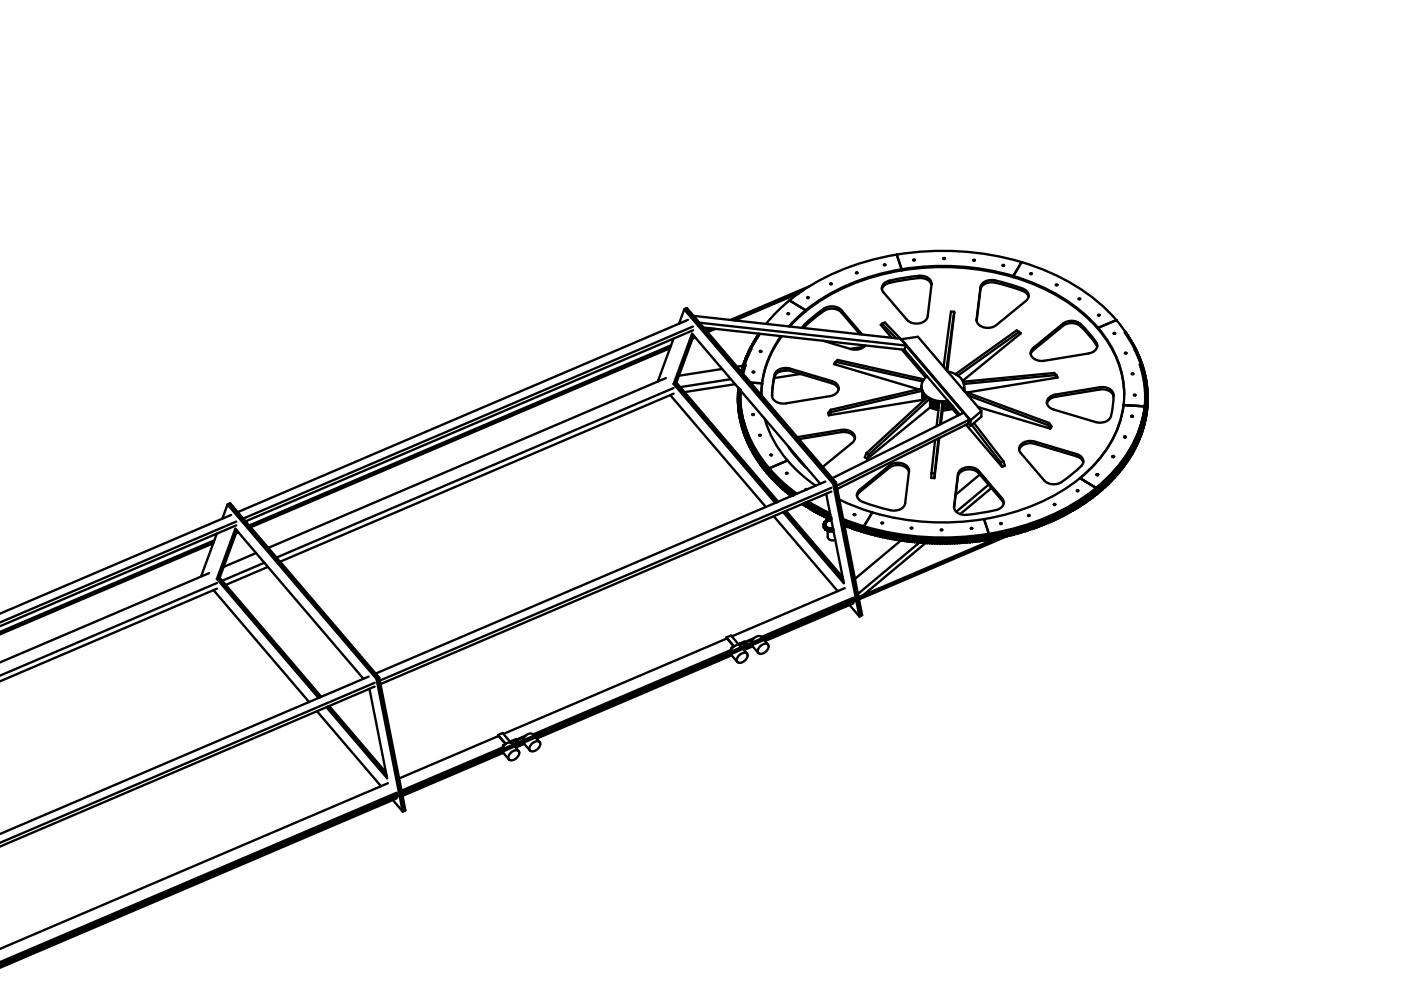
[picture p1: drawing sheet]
<svg xmlns="http://www.w3.org/2000/svg" width="420mm" height="297mm" viewBox="0 0 420 297" stroke-linecap="round" stroke-linejoin="round" font-family="sans-serif">
<g fill="none" stroke="#000" stroke-width=".7">
<path d="M265.1 79.3l.5 .1-.3 .2zM268.9 76.3a84.6 84.6 0 0 1 37.5 2.3M268.9 76.3a68.7 68.7 0 0 0-32.1 13.7M268.9 76.3l1.5 4.4M273.9 77.9h.4l-.2 .2zM282.9 77.4l.5 .1-.3 .2zM291.9 77.9l.5 .1-.3 .2zM300.7 79.5l.4 .1-.2 .1zM306.4 78.6a59.5 59.5 0 0 1 28.4 17.3M306.4 78.6l-2.5 4.1M205.2 92.8l-1.6 4.2M205.2 92.8l44.7 52.2"/>
<path d="M205.6 92.5l.4-.1 44.7 52.2M205.6 92.5v.1M205.6 92.5l44.7 52.4M205.6 92.6l-.4 .2M206.3 95.9l-135 57.6M207.8 99l-134.1 57.3M207.8 97.9l-134.8 57.5M208 94.7l62.1 6.8M209.8 96.7l61.9 6.9M211 98.2l60.2 6.6M213.2 98.4l-1.5 .6M213.9 98.5l-1.9 .8"/>
<path d="M214.5 98.6l-2.3 1M236.2 94h.4l-.2 .2zM236.8 90l-3.8 3.4-3.2 3.7M236.8 90l4.8 3M239.6 87.9l-19.2 8.2M240.6 98.3l.6-1 2.5-2.2a13.5 13.5 0 0 1 5.2-3.2 4 4 0 0 1 3.4 1.1l6.3 7.3M240.9 87l-21.1 9M240.9 98.3l2.8-2.5a13.5 13.5 0 0 1 5.2-3.3 4 4 0 0 1 3.4 1.2l5.6 6.5M241.6 93.3l-4.8 4.6M241.6 93l-5 4.8M241.6 93v.3M242.1 89.1l.5 .1-.3 .2z"/>
<path d="M242.7 85.8l-23.6 10.1M249 85l.5 .1-.3 .2zM256.7 81.7l.5 .1-.3 .2zM264.5 97l-.4 .4 3.3 3.9M264.5 97l.9-.3 4.7 4.8M264.5 97l4.3 4.4M265.1 85l1.7-.9 4.8-.9a11.2 11.2 0 0 1 6.2-.2 2.18 2.18 0 0 1 1.6 2.2l-1.2 9.6a3.7 3.7 0 0 1-5.4 1.7l-.8-.7-7.1-8.2-.4-.9a1.86 1.86 0 0 1 .6-1.7zM270.4 81.1a75.6 75.6 0 0 1 33.5 2M270.4 80.7a75.6 75.6 0 0 1 33.5 2M270.4 81.1a61.7 61.7 0 0 0-28.8 12.2M270.4 80.7a61.7 61.7 0 0 0-28.8 12.3M270.4 80.7v.4"/>
<path d="M279.3 85.4a3.4 3.4 0 0 0-3.8-2.1l-3.9 .6a18.5 18.5 0 0 0-6.4 1.6l-.7 1.2M286.1 93.5l-2 17.8M286.1 93.5l-.9-.1-2.2 16.5M286.1 93.5l-2.3 17.4M294.7 84.9a5.3 5.3 0 0 1 5.6-.4l1.9 .5a16.9 16.9 0 0 1 5.8 2.4 1.86 1.86 0 0 1-.3 2.8l-8.9 7.3a4 4 0 0 1-5.9-1.1l1.1-10.3zM303.9 83.1a53.5 53.5 0 0 1 25.4 15.5M303.9 82.7a53.5 53.5 0 0 1 25.4 15.6M303.9 82.7v.4M305.6 99.5l.5 .4-17.4 14.2M305.6 99.5l-.7-.5-18.3 13.1M305.6 99.5l-18.3 13.1M308.5 89l-.4-.9a18.1 18.1 0 0 0-6.9-2.7 8.2 8.2 0 0 0-5.2-.6l-1.3 .8-.6 .8-1.2 9.8"/>
<path d="M309 81.9l.4 .1-.2 .2zM309.4 82h.1M316.7 85.3l.4 .1-.2 .2zM317.1 85.4h.1M323.5 89.5l.4 .1-.2 .2zM329.3 98.6a30.7 30.7 0 0 1 7.8 19.7M329.3 98.3a29.6 29.6 0 0 1 7.7 23.1M329.3 98.3v.3M329.3 94.3l.5 .2-.3 .1zM334.8 95.9a34.3 34.3 0 0 1 8.8 22.3M334.8 95.9l-5.5 2.4M337.4 99.9l.5 .1"/>
<path d="M337.5 99.5h.1M337.5 99.5l-.2 .2M337.9 100l-.3 .2M337.9 100h.1M199.7 113.3l-119.2 50.9M200.9 104.4l-125.7 53.6M201 118.4l28.7 33.6M201.1 104l-126.1 53.8M201.3 103.5l-126.6 54M202 101.5l-4.7 12.6 .2 .2M202 115.1l30.5 35.6M202 115.1l5.6-15.1 38.4 45"/>
<path d="M202 118l-118 50.4M202 116.3l-119.1 50.8M202.4 114.9l-.4 .2M202.8 114.7l-.3 .1 30.5 35.8-30.6-35.7M202.8 114.7l30.6 35.7M207.8 100.3l-5.4 14.6M208 100.6l-5.2 14.1M208.3 100.9l-.5 .2M208.5 101.2l-.8 .3M216.6 110.6l-13 2M219.2 113.7l-15.2 2.3M220.5 115.2l-15.2 2.3"/>
<path d="M221.3 119.6l.4 .2M221.3 119.2l.4 .1M221.3 118.9l.5 .1M221.3 118.9l.1 2.4M221.3 118.7v.2M221.3 118.7l.4 .1M221.3 118.3l.5 .2M221.3 118.3v.4M221.3 118.2v.1M221.3 118.1l.4 .1M221.3 117.8l.6 .2M221.3 117.8v.3"/>
<path d="M221.4 117.3v.3l.3 .1M221.4 117.3l.5 .1M221.4 116.7v.4l.3 .1M221.4 116.7l.5 .2M221.4 116.3v.2l.4 .1M221.6 119.5l.5 .1M221.6 119.5v.2M221.6 118.6v.2l.5 .1M221.6 118.1l.5 .1M221.6 118.1h.1M221.7 119.5l.1 .1M221.7 118.6l-.4 .1"/>
<path d="M221.7 117.4l.4 .1M221.7 117.4v.2M221.7 117.6l-.4 .2M221.7 116.6l.5 .2M221.8 116.5l-.4 .2M221.8 119.1h.1M221.8 119.1l-.5 .1 .4 .3M221.8 119.6h.1M221.8 119.6l-.5 .3 .6 .2M221.8 118.5h.1M221.8 118.5l-.1 .1M221.9 118h.1"/>
<path d="M221.9 118l-.6 .2M221.9 117.5l-.2 .1M221.9 117.5h.1M221.9 116.9l-.5 .4M221.9 116.9h.1M221.9 118.5a34 34 0 0 0 8.8 22.2M221.9 118.2a34 34 0 0 0 8.8 22.2M221.9 118.2v.3M221.9 118.3v.2M222 116.9l-.1 1.3M222.1 119.2l-.5 .1v.2M222.1 118.5l-.5 .1"/>
<path d="M222.1 119.9l-.5 .2M222.1 117.8l-.5 .1v.2M222.2 117.1l-.5 .1v.2M222.4 110.9v.3l.4 .2M222.4 110.9l.4 .1M222.6 110.4v.3l.3 .1M222.6 110.4l.4 .1M222.7 111.7h-.1M222.7 111l.5 .2M222.7 111v.2M222.7 109.8v.4l.4 .1M222.7 109.8l.4 .2"/>
<path d="M222.8 111l.1 .1M222.8 111.2l-.5 .1 .4 .3M222.9 109.3v.4l.3 .1M222.9 109.3l.3 .2M222.9 109.6l-1.9 .3M223 110.7l-.6 .2M223 110.2l-.4 .2M223.1 108.8v.3l.3 .2M223.1 108.8l.3 .1M223.1 111.5l-.5 .1 .4 .3M223.1 109.6l.5 .2M223.1 109.6l-.4 .2"/>
<path d="M223.3 108.3v.3l.3 .2M223.3 108.3l.3 .1M223.3 110.8l-.6 .2M223.3 109.1l-.4 .2M223.5 107.8v.3l.3 .2M223.5 107.8l.3 .1M223.5 110.1l-.6 .1 .5 .3M223.5 108.6l-.4 .2M223.7 107.2v.4l.3 .1M223.7 107.2l.3 .2M223.7 108.1l-.4 .2M223.7 109.4l-.6 .2"/>
<path d="M223.9 106.7v.4l.3 .1M223.9 106.7l.3 .2M223.9 107.6l-.4 .2M224.1 106.2v.4l.3 .1M224.1 106.2l.3 .2M224.1 107.1l-.4 .1M224.3 106.6l-.4 .1M224.3 105.7v.3l.3 .2M224.3 105.7l.3 .2M224.5 106.1l-.4 .1M224.6 105.2v.3l.3 .2M224.6 105.2l.3 .2"/>
<path d="M224.8 105.6l-.5 .1M224.8 104.7v.3l.3 .2M224.8 104.7l.3 .2M225 105.1l-.4 .1M225.1 104.2v.3l.3 .2M225.1 104.2l.3 .2M225.1 114.7l3.4 .2M225.3 104.6l-.5 .1M225.3 103.7l.3 .2M225.3 103.7v.3M225.5 104.1l-.4 .1M225.6 103.2l.3 .2"/>
<path d="M225.6 103.2v.2M225.7 111.5h.5l-.2 .2zM225.8 103.6l-.5 .1M225.9 102.7l.3 .2M225.9 102.7v.2M226.1 103.1l-.5 .1M226.2 102.2l.3 .2M226.2 102.2v.2M226.4 102.6l-.5 .1M226.5 101.7l.3 .2M226.5 101.7v.1M226.6 102.1l-.4 .1"/>
<path d="M226.8 101.2l.3 .2M226.8 101.2v.1M226.9 101.6l-.4 .1M227.1 100.7l.3 .2M227.1 100.7v.1M227.3 101.1l-.5 .1M227.4 100.3l.3 .1M227.4 100.3h.1M227.6 100.6l-.5 .1M227.6 100a34.5 34.5 0 0 0-5 11.8M227.9 100.2l-.5 .1M227.9 105.3h.5l-.3 .2z"/>
<path d="M228.5 115.2l-.2 3.1M228.5 114.9l-.2 3.6M228.5 114.9v.3M232.7 111.5a4.1 4.1 0 0 1 4.2-1l12.6 3.7a2.18 2.18 0 0 1 2 2.2 2.18 2.18 0 0 1-1.9 2.2l-13.9 2.3a3.2 3.2 0 0 1-3.3-.7 3.2 3.2 0 0 1-.8-3.3 15 15 0 0 1 1.1-5.4zM234.2 100.7a30.5 30.5 0 0 0-5.7 14.2M234.5 100.8a30.6 30.6 0 0 0-6 14.4M236.1 111l-2.4 .4M240 112.1l-7.8 1.2M246.8 102.1l8.4 2.5 2.1 .2a3.4 3.4 0 0 0 2.2-1.3M250.1 109.1l25.4 7.6M250.9 108.5l-.8 .6M250.9 108.5l25.8 5.8"/>
<path d="M251.2 107.9l-1.1 1.2M251.2 107.9l-.3 .6M251.2 107.9l25.8 5.8M251.5 116.8l-.4-.8-1.1-.9-13.1-3.9a3.6 3.6 0 0 0-4.9 3.2l-.5 4.3M259.1 103.9l-4.1 .7M270.1 101.5l20.7 24.2M270.3 101.8h.1M270.3 101.7v.1M270.3 101.7l5-.8 19 22.3M270.3 101.7l20.8 24.3M270.4 104.8l7.2 8.3M271.2 104.8l16.6 19.5"/>
<path d="M271.7 103.6l17.2 20.1-39.3 19.6M271.7 103.6l-.5 1.2M276.3 115.8v.7l.1-.4M276.3 115.8a5.6 5.6 0 0 0 5.8 4.5l2.2-.1M276.6 117.1v2.7M276.6 117.1l-27.3 6.4M276.6 117.1l-.2-.6-27.3 6.3M276.6 119.8l.2 .4M276.6 119.2l.5 .8M276.6 118.5l.8 1.2M276.6 117.8l1.2 1.5M276.6 119.8l-28 4.7"/>
<path d="M276.6 117.8h.1M276.7 114.3v.1M277 113.7h.1M277 113.7l-.3 .6M278 112.8l-1.2 1.4-.5 1.6M278.9 119.4v2.7M278.9 119.4l-18.3 16.9M278.9 119.4l-.7-.4-18.3 16.8M284.2 111.4a5.3 5.3 0 0 1 4.9 4.4M286.6 112.1v.1M286.6 112.1l.7 .5M287.3 112.6h.1"/>
<path d="M288.9 114.4v.1M288.9 114.4l.2 .7M289.1 115.1v.1M289.1 116.1v1M289.1 115.8v1.4v-.4M289.1 115.8l-.2 1.1M289.4 117.4l25.2 9.4M290.3 118.5l24 8.9M309.6 104.5l9.2-7.5a4.5 4.5 0 0 1 6.4 1.3l3.1 3.7a2.17 2.17 0 0 1 .7 2.3 2.17 2.17 0 0 1-1.9 1.5l-13.9 2.3a3.4 3.4 0 0 1-4.1-2.3zM314.5 119.3l.9-.7 1.1-.3 13.3-2.2a3.2 3.2 0 0 1 3.3 .7 3.2 3.2 0 0 1 .8 3.3 15 15 0 0 1-1.1 5.4 4.1 4.1 0 0 1-4.2 1l-12.6-3.7a2.15 2.15 0 0 1-1.5-3.5zM316.1 111.8l.8 .7 .2 .7M316.1 111.8l.3 .7"/>
<path d="M316.1 111.8l-27.2 2.6M316.4 112.5l.7 .7M316.4 112.5l-27.3 2.6M317.1 113.2l-27.1 4.4M329 104l-2.2-3.2a11.5 11.5 0 0 0-4.3-3.8 4.3 4.3 0 0 0-3.7 .7l-8.9 7.2-.8 1.3M333.9 119a3.3 3.3 0 0 0-4.1-2.2l-13.3 2.1-1.2 .4a2.41 2.41 0 0 0-1.3 1.6M337.7 100.4l.5 .1M338.1 100.9l.4 .1M338.2 100.5l-.3 .2M338.2 100.5h.1M338.4 101.3l.4 .1M338.5 101l-.2 .1"/>
<path d="M338.5 101h.1M338.7 101.8l.4 .1M338.8 101.4l-.2 .2M338.8 101.4v.2M339 102.3l.4 .1M339.1 101.9l-.2 .2M339.1 101.9v.2M339.3 102.8l.4 .1M339.4 102.4l-.2 .2M339.4 102.4v.2M339.5 111.9l.4 .2-.3 .1zM339.5 103.3l.5 .1"/>
<path d="M339.7 102.9l-.3 .2M339.7 102.9v.3M339.8 103.8l.5 .1M339.9 112.1h.1M340 103.4l-.3 .2M340 103.4v.3M340.1 104.3l.4 .1M340.3 103.9l-.3 .2M340.3 103.9v.3M340.3 104.8l.5 .1M340.5 104.4v.4l-.3 .1M340.5 104.4l-.3 .2"/>
<path d="M340.6 105.3l.4 .1M340.8 104.9v.4l-.3 .1M340.8 104.9l-.3 .2M340.8 105.8l.5 .1M341 105.4v.4l-.3 .1M341 105.4l-.3 .2M341.1 106.3l.4 .1M341.3 105.9v.4l-.3 .1M341.3 105.9l-.3 .2M341.3 106.8l.4 .2M341.5 107.3l.4 .2M341.5 106.4v.4l-.3 .2"/>
<path d="M341.5 106.4l-.3 .2M341.7 107.8l.4 .2M341.7 107v.3l-.3 .2M341.7 107l-.3 .1M341.8 109.6l.6 .2M341.9 108.3l.4 .2M341.9 107.5v.3l-.3 .2M341.9 107.5l-.3 .1M342.1 108.9l.4 .1M342.1 110.3l.5 .1-.4 .3M342.1 108v.3l-.3 .2M342.1 108l-.3 .1"/>
<path d="M342.2 109.1h.1M342.2 109.1l-.4 .2M342.2 109.4l.5 .2M342.3 111l.5 .1-.4 .3M342.3 108.5v.3l-.3 .2M342.3 108.5l-.3 .2M342.4 109.8l-.4 .2M342.4 109.8l.4 .3M342.4 110.4l.6 .2M342.5 111.7h.5v.2M342.5 109v.4l-.3 .1M342.5 109l-.3 .2"/>
<path d="M342.6 110.9l.5 .2M342.6 112.4l.5 .1-.4 .3M342.7 109.6v.3l-.4 .1M342.7 109.6l-.4 .1M342.7 111.4l.6 .2M342.8 113.1l.5 .1-.4 .3M342.8 110.1v.3l-.3 .2M342.8 110.1l-.3 .1M342.9 112h.1M342.9 113.8h.5v.2M343 112.5l.5 .2M343 112l.4 .2"/>
<path d="M343 110.6v.3l-.3 .2M343 110.6l-.5 .2M343 111.9l-.4 .2M343 111.9v.1M343 114.5l.5 .1-.4 .3M343.1 113l.5 .2M343.1 111.1v.4l-.3 .1M343.1 111.1l-.4 .2M343.1 115.2l.5 .1v.1M343.2 113.5l.5 .3M343.2 115.9l.5 .1M343.3 113.9h.1"/>
<path d="M343.3 111.6v.4l-.4 .1M343.3 111.6l-.5 .2M343.3 114.1h.1M343.3 116.6l.5 .2-.5 .2M343.3 114.1l.5 .2M343.3 117.3l.5 .1v.2M343.3 114.6l.6 .2M343.3 114.5h.1M343.4 118l.5 .1v.2M343.4 112.2v.3l-.3 .1M343.4 112.2l-.5 .2M343.4 118.7l.5 .1"/>
<path d="M343.4 119.4l.5 .1M343.4 115.1l.6 .3M343.4 115h.1M343.4 114l-.4 .2M343.4 114v.1M343.4 115.6l.6 .3M343.5 115.5l-.1 .1M343.5 116.1h.1M343.5 116.1l.2 .1M343.5 112.7v.3l-.3 .2M343.5 112.7l-.4 .2M343.5 116.6h.1"/>
<path d="M343.5 116.7l.6 .3M343.5 118.3l.1 .2M343.6 118.5l-.3 3.6M343.6 118.2l-.3 3.6M343.6 118.2v.3M343.6 117.2h.1M343.6 117.2l.5 .2M343.6 115.5h-.1M343.6 113.2v.4l-.3 .1M343.6 113.2l-.4 .2M343.6 117.7h.1M343.6 117.7l.2 .1"/>
<path d="M343.6 118.2h.1M343.6 118.2l.2 .1M343.6 115.4l-.4 .2M343.6 119.8l.2 .1M343.6 119.8h.1M343.6 118.8h.1M343.6 118.8l.2 .1M343.7 119.3l.5 .2-.4 .2M343.7 119.3h.1M343.7 116l-.2 .1M343.7 116.2l.4 .2M343.7 116v.2"/>
<path d="M343.7 113.8v.3l-.3 .1M343.7 113.8l-.4 .1M343.7 116.2l-.4 .1M343.7 116.2h.1M343.8 117.8l.4 .1M343.8 114.3v.3l-.3 .2M343.8 114.3l-.5 .2M343.8 118.3l.4 .3M343.8 119.9l.4 .2-.4 .2M343.8 119.7l-.2 .1M343.8 117.6l-.4 .1M343.8 117.6v.2"/>
<path d="M343.8 118.9l.4 .2M343.9 118.3l-.5 .1M343.9 118.3h.1M343.9 119.7l-.5 .1M343.9 119.7v.2M343.9 119.5v.2M343.9 118.8v.2M343.9 119l-.5 .1M343.9 114.8v.4l-.4 .1M343.9 114.8l-.5 .2M344 115.4v.3l-.4 .1M344 115.4l-.4 .1"/>
<path d="M344 115.9v.3l-.3 .1M344 115.9l-.3 .1M344.1 116.4v.4l-.4 .1M344.1 116.4l-.6 .2M344.1 117.3l-.3 .1M344.1 117l-.5 .2M344.1 117v.3M344.1 117.4v.1M344.1 117.8l-.3 .1M344.1 117.5l-.5 .2M344.1 117.5v.3M344.2 117.9v.1"/>
<path d="M344.2 118v.4l-.4 .1M344.2 118l-.6 .2M344.2 118.6v.3l-.4 .1M344.2 118.6l-.6 .2M344.2 119.8l-.4 .3M344.2 119.4l-.4 .1M344.2 119.1l-.5 .2M344.2 119.1v1.4M221.3 120.1l.4 .3M221.3 120.7l.4 .2M221.3 121.2l.1 .1M221.4 121.3l.3 .1"/>
<path d="M221.4 121.7l.4 .2M221.4 121.4l.5 .3M221.4 121.4v1M221.4 122.3v.1M221.4 122.4l.4 .1M221.5 122.8v.1M221.5 122.5l.5 .3M221.5 122.5v.4M221.5 122.9l.4 .1M221.5 123.3l.1 .2M221.5 123l.6 .3M221.5 123l.1 .5"/>
<path d="M221.6 123.5h.3M221.6 123.9v.1M221.6 123.5l.6 .3M221.6 123.5v.5M221.6 124l.4 .1M221.6 120.1v.1M221.6 120.2l.5 .2M221.7 124.4v.1M221.7 124.1l.6 .3M221.7 124.1v.4M221.7 124.5l.4 .1M221.7 121.7l.5 .1"/>
<path d="M221.7 121.7v.1M221.8 122.2v.2M221.8 124.9v.2M221.8 124.6l.6 .3M221.8 124.6v.5M221.8 122.4l.5 .1M221.8 125.1h.4M221.8 122.9l.1 .2 .5 .1M221.9 120.1h.1M221.9 120.1l-.6 .3 .6 .2M221.9 120.6v.1M221.9 120.7h.1"/>
<path d="M221.9 120.7l-.6 .2 .6 .3M221.9 125.1v.5M221.9 125.1v.2M221.9 122.9l-.4 .1M221.9 121.8l-.5 .3 .6 .1M221.9 121.2h.1M221.9 125.6l.4 .1M221.9 125.3l.6 .1M221.9 125.3v.3M221.9 121.2l-.5 .2M221.9 121.7h.1M221.9 121.7v.1"/>
<path d="M222 123.8l.5 .1M222 123.8v.2M222 126v.1M222 125.6l.6 .3M222 125.6v.5M222 122.2h.1M222 122.2l-.5 .3M222 126.1l.4 .1M222 123.9l-.3 .2M222 122.8h.1M222.1 122.8h.1M222.1 122.8l-.2 .1"/>
<path d="M222.1 124.3v.2l.5 .1M222.1 124.3v.2M222.1 126.2v.5M222.1 126.2v.1M222.1 123.3h.1M222.1 123.3l-.5 .2M222.1 120.6l-.4 .3 .5 .2M222.1 126.7h.4M222.1 126.3l.6 .1M222.1 126.3v.4M222.2 121.3l-.5 .2v.2M222.2 123.8h.1"/>
<path d="M222.2 123.8l-.2 .1M222.2 127l.1 .2M222.2 126.7l.6 .3M222.2 126.7l.1 .5M222.2 122l-.4 .2M222.3 127.2h.3M222.3 124.4h.1M222.3 124.4l-.5 .2M222.3 122.7l-.5 .2M222.4 127.6v.1M222.4 127.2l.6 .3M222.4 127.2v.5"/>
<path d="M222.4 125.9l.6 .1M222.4 125.9v.2M222.4 124.9h.1M222.4 124.9l-.5 .2M222.4 123.5l-.5 .1 .1 .2M222.4 127.7h.4M222.5 125.4h.1M222.5 125.4l-.5 .2M222.5 126.4v.2l.7 .1M222.5 126.4v.2M222.5 128.1v.1M222.5 127.8l.6 .2"/>
<path d="M222.5 127.8v.4M222.5 124.2l-.4 .1M222.5 128.2l.4 .1M222.6 126.6l-.4 .1M222.6 125.9h.1M222.6 125.9l-.5 .3M222.6 124.9l-.4 .2 .5 .2M222.7 128.6v.2M222.7 128.3l.6 .2M222.7 128.3v.5M222.7 128.8h.4M222.7 126.4v.1"/>
<path d="M222.7 126.5l-.1 .1M222.8 125.6l-.5 .1 .1 .2M222.8 127l-.4 .2M222.8 128.8l.1 .5M222.8 128.8l.1 .1M222.8 127h.1M222.9 129.3h.4M222.9 128.9l.4 .1M222.9 128.9v.4M222.9 128l.7 .1M222.9 128v.2M222.9 127.6l-.4 .2"/>
<path d="M223 127.5h.1M223 127.5l-.1 .1M223 129.3v.5M223 129.3v.2M223 129.8h.4M223 129.5h.6M223 129.5v.3M223.1 128.5v.2l.7 .1M223.1 128.5v.2M223.1 126.2l-.6 .2M223.1 128.1l-.4 .2M223.1 128h.1"/>
<path d="M223.1 128v.1M223.2 130.2v.1M223.2 129.8l.6 .3M223.2 129.8v.5M223.2 130.3h.4M223.3 129h.2M223.3 126.9l-.6 .3 .7 .2M223.3 128.6l-.5 .2M223.3 128.5h.1M223.3 129v.2M223.3 128.5v.1M223.4 130.4v.4"/>
<path d="M223.4 130.4v.1M223.4 130.8l.4 .1M223.4 130.5l.6 .1M223.4 130.5v.3M223.4 129.1l-.4 .2M223.4 127.6l-.5 .2v.2M223.5 129h.1M223.5 129v.1M223.5 129l-.1 .1M223.6 130.9v.4M223.6 130.9v.1M223.6 130.1l.7 .1"/>
<path d="M223.6 130.1v.1M223.6 131.3l.4 .1M223.6 131l.6 .1M223.6 131v.3M223.6 129.5v.1M223.6 129.6l-.4 .2M223.6 128.3l-.5 .2M223.7 128.9l-.4 .1M223.8 131.7v.2M223.8 131.4l.6 .2M223.8 131.4v.5M223.8 130.6l.1 .2h.7"/>
<path d="M223.8 130.6v.2M223.8 130.1h.1M223.8 130.1l-.4 .3M223.8 131.9h.4M223.9 129l-.6 .3 .7 .2M224 132.2l.1 .2M224 131.9l.4 .1M224 131.9l.1 .5M224 130.6h.1M224 130.6l-.4 .3M224.1 132.4h.3M224.1 129.7l-.6 .2 .1 .2"/>
<path d="M224.2 131.1h.1M224.2 131.1v.1M224.2 132.7l.1 .2M224.2 132.4l.7 .2M224.2 132.4l.1 .5M224.2 131.1l-.4 .3M224.3 132.9h.4M224.4 130.3l-.6 .3M224.4 132l.1 .2M224.4 131.7l-.4 .2M224.4 131.6h.1M224.4 131.6v.1"/>
<path d="M224.4 132l.2 .1M224.5 132.2h.6M224.5 132.2v.1M224.5 132.9v.5M224.5 132.9v.2M224.5 133.4h.4M224.5 133.1h.6M224.5 133.1v.3M224.6 131l-.5 .4 .7 .1M224.6 132.1h.1M224.7 132.1l-.5 .3M224.7 132.7l.1 .2h.6"/>
<path d="M224.7 132.7v.1M224.7 133.4l.1 .5M224.7 133.4l.1 .2M224.8 133.9h.3M224.8 133.6h.6M224.8 133.6v.3M224.9 132.6h.1M224.9 132.6l-.4 .3M224.9 131.7l-.5 .3M225 133.9v.5M225 133.9v.2M225 134.4h.4"/>
<path d="M225 134.1h.4M225 134.1v.3M225.1 133.1h.1M225.1 133.1v.1M225.1 133.1l-.4 .3M225.2 134.4l.1 .5M225.2 134.4l.1 .2M225.2 132.4l-.5 .3M225.3 134.6h.6M225.3 134.6v.3M225.3 134l.1 .2M225.3 133.7l-.3 .2"/>
<path d="M225.4 133.6h.1M225.4 133.6v.1M225.4 133.6l-.1 .1M225.4 134.1h.2M225.4 134.2v.1M225.5 134.9l.1 .5M225.5 134.9l.1 .2M225.5 133l-.5 .4 .8 .1M225.6 135.1h.6M225.6 135.1v.3M225.6 134.1h.1M225.6 134.1l-.4 .3"/>
<path d="M225.7 134.9h-.4M225.7 134.7l.1 .2h.7M225.7 134.7v.1M225.8 135.4v.5M225.8 135.4v.2M225.8 133.5h.1M225.8 135.6v.3M225.9 133.7l-.6 .3M225.9 134.7l-.4 .2M225.9 133.7h.1M225.9 134.6h.1M225.9 134.6v.1"/>
<path d="M225.9 135.4h-.3M226.1 135.9v.5M226.1 135.9v.2M226.1 134.2h-.7M226.1 134.2h.1M226.1 136.1h.6M226.1 136.1v.3M226.1 135.2l-.3 .2M226.2 135.1h.1M226.2 135.1v.1M226.2 135.1l-.1 .1M226.2 134.4l-.5 .3"/>
<path d="M226.2 135.9h-.4M226.2 135.5l-.4 .1M226.2 135.5l.2 .1M226.2 134.4h.1M226.3 136.4l.1 .5M226.3 136.4l.1 .1M226.4 135.7l-.3 .2M226.4 136.5l.6 .1M226.4 136.5v.4M226.4 135.6h.1M226.4 135.6v.1M226.5 135.6l-.1 .1"/>
<path d="M226.5 134.9h.1M226.5 136.4h-.4M226.6 136.2v.1M226.6 135l-.5 .4 .1 .1M226.6 135h.1M226.7 136.9v.5M226.7 136.9v.1M226.7 136.2l-.4 .2M226.7 136.1h.1M226.7 137h.6M226.7 137v.4M226.7 136.1v.1"/>
<path d="M226.8 136.9h-.4M226.9 136.7l.9 .2M226.9 136.7v.1M226.9 135.5h-.7M227 137.4l.1 .5M227 137.4l.1 .1M227 135.6l-.5 .4 .1 .2M227 136.6h.1M227 136.6l-.3 .3M227.1 137.5v.4M227.1 137.4h-.4M227.3 137.9l.1 .4"/>
<path d="M227.3 137.9l.1 .1M227.3 137.1l-.3 .3M227.3 136.2h-.7M227.3 137v.1M227.4 137.1h-.1M227.4 138h.6M227.4 138v.3M227.4 137.5h.8M227.4 137.5v.3l-.3 .1M227.4 136.3h.1M227.4 136.3l-.5 .4M227.4 137.5h-.3"/>
<path d="M227.4 137.5h.3M227.6 138.4l.1 .4M227.6 138.4l.1 .1M227.7 137.5h.1M227.7 137.5v.1M227.7 137.6l-.4 .3M227.7 138.5v.3M227.8 138.3h-.4M227.8 136.9h.1M227.8 136.9l-.5 .4 .1 .2M227.8 138.1l.8 .1M227.8 138.1v.1"/>
<path d="M227.9 138.2l-.3 .2M228 138.8v.5M228 138.8v.2M228 138h.1M228 138.1l-.1 .1M228 139v.3M228.1 138.8h-.4M228.2 138.6l.9 .2-.5 .4 .1 .2M228.2 138.6v.1M228.2 137.5h.1M228.2 137.5l-.5 .5 .1 .1M228.3 139.3l.1 .5"/>
<path d="M228.3 139.3l.1 .1M228.3 138.6l-.3 .2M228.3 138.5h-.6M228.3 138.5h.1M228.3 138.5v.1M228.4 139.4v.4M228.4 139.3h-.4M228.6 138.2h.1M228.6 139l-.3 .3M228.6 139h-.6M228.6 139h.1M228.7 138.2l-.5 .4"/>
<path d="M228.7 139.8l.1 .4M228.7 139.8l.1 .1M228.7 139h.1M228.7 139h-.1M228.7 139.4v.3M228.8 139.9v.3M228.8 139.7l-.4 .1M228.8 139.4h-.4M228.8 139.4h.2M229 139.4h.1M229 139.4v.1M229 139.5l-.3 .3"/>
<path d="M229.1 139.9l.1 .1M229.1 139.9v.3h-.3M229.1 139.9h-.3M229.1 139.9h.3M229.4 125.5a32.8 32.8 0 0 0 6.8 12.5M229.4 139.9h.1M229.4 139.9l-.4 .4M229.5 139.4h-.8M229.5 139.4h.1M229.6 139.4l-.5 .5M236.2 138l3.5 3.6 4.9 4M236.2 138l-5.5 2.4"/>
<path d="M236.5 133.9l2.2 3 3.2 3.3M239.1 131l13.2-2.1a3.4 3.4 0 0 1 4.1 2.3l-.3 1-.5 .5-8.9 7.3M249.1 122.8l-.7 1 .2 .7M249.1 122.8l.2 .7M249.3 123.5l-.7 1M256.4 131.5a3.5 3.5 0 0 0-4.1-2l-12.7 2.1M259.9 135.8l-.6 1.3 .8 .4M259.9 135.8l.7 .5M260.6 136.3l-.5 1.2M278.9 122.1l2.5 .8M278.9 121.4l2.6 .9M278.9 120.8l2.7 .8"/>
<path d="M278.9 120.1l2.7 .8zM278.9 122.1l-18.8 15.4M278.9 120.1h.1M280.4 131.9l-1.1 9.9M281.5 131.4l-1.2 10.5M281.7 131.3l-1.5 12M282.7 120.3v2.7M282.7 120.3l-.8 6.9M282.7 120.3h-1l-.8 7.4M282.7 123l-.5 4.1M282.7 121h.1M284.8 120.7l-2.1 .3"/>
<path d="M285.3 121.3l-2.6 .4M285.6 122.5l-2.9 .5M285.6 121.9l-2.9 .4M285.6 122.5l1.7 2M285.6 121.7v.8M289.7 127.3l10.8 12.7M290.4 126.8l.7 .9M290.8 125.7l-.5 1.3-39.2 19.6M290.8 125.7l-39.9 19.9M291.1 126v1.7M291.4 127.4l8.7 11.2M292.1 126.8l8.8 11.5"/>
<path d="M293.3 122l21.7 6.5M294.3 123.2v1.7l-3.2 2.8M294.3 123.2l-3.2 2.8M300.1 138.6l.4 1.4M300.9 138.3l.5 1.3-.9 .4M300.9 138.3l-.8 .3M305.7 134.9a3.6 3.6 0 0 1 4.6-1.9l13.1 4 1.1 .8 .4 .8M306.2 133.2a4.2 4.2 0 0 1 4.1-.9l12.5 3.8a2.19 2.19 0 0 1 2 1.8 2.19 2.19 0 0 1-1.1 2.3l-1.9 1.7a13.5 13.5 0 0 1-5.2 3.2 4 4 0 0 1-3.4-1.1l-7.3-8.5-.3-1zM314.3 127.4l.7 1.1M314.6 126.8l.8 1-.4 .7M314.6 126.8l-.3 .6M333.7 136.7h.3l.1 .2-.4 .1z"/>
<path d="M335.8 139.6l.5 .4-.2 .2M335.8 139.6h.1M336.3 139l.4 .5-.9 .1M336.3 138.9v.1M336.3 139.7h.1M336.3 139.6v.1M336.3 139.7l.4 .3M336.3 139.6h.6M336.3 139.6h.1M336.5 140h.4M336.7 139.2v.1M336.7 140l-.1 .5"/>
<path d="M336.7 140l-.1 .1M336.7 139.2h.1M336.7 139.2h.6M336.7 139.3l.3 .2M336.7 138.4h.1M336.7 138.3v.1M336.7 138.3h.8M336.7 138.3h.1M336.7 138.4l.5 .4M336.9 139.5h.4M336.9 139.6v.4M337 121.4a33.9 33.9 0 0 1-13.1 21.9"/>
<path d="M337 121.4l6.3 .4M337 138.7v.1M337 138.7h.1M337 139.5l-.1 .5M337 139.5l-.1 .1M337 138.7h.6M337 138.8l.4 .3M337.1 137.8a52.6 52.6 0 0 1-23.1 17.8l-314.1 134M337.1 137.7l.6 .4-.2 .2M337.2 137.7h-.1M337.2 130.9h.3l.1 .2h-.4zM337.2 138.8l-.9 .1"/>
<path d="M337.2 138.8v.1M337.2 139h.4M337.3 139.2v.3M337.4 138.2l.3 .4M337.4 138.2h.6M337.4 138.2h.1M337.4 139.1l-.1 .4M337.4 139.1l-.1 .1M337.5 138.3v.1M337.6 137.1v.1M337.6 138.5l.4 .1M337.6 137.1h.1"/>
<path d="M337.6 137v.1M337.6 137.2l.5 .3-.1 .2h-.8M337.6 138.7v.3M337.7 137.8h.1M337.7 137.7v.1M337.7 137.8l.4 .3M337.7 138.6l-.1 .4M337.7 138.6l-.1 .1M337.9 138.1h.4M338 138.2v.4M338 136.5l.5 .4M338 136.4v.1"/>
<path d="M338 137.3v.1M338 137.3h.1M338 137.4l.4 .2M338 136.4h.8M338.1 138.1l-.1 .5M338.1 138.1l-.1 .1M338.2 137.6h.4M338.3 137.7h-.6M338.3 137.7v.4M338.3 136.8l.4 .3M338.3 136.8h.1M338.4 137.6l-.1 .5"/>
<path d="M338.4 137.6l-.1 .1M338.4 135.8l.5 .4-.1 .2M338.4 135.8l.6 .1M338.5 136.9l-.9 .1M338.5 136.9v.1M338.5 137.1h.4M338.6 136.3l.4 .3M338.6 137.3h-.6M338.6 137.3v.3M338.6 136.3h.1M338.7 137.1l-.1 .5M338.7 137.1l-.1 .2"/>
<path d="M338.8 135.2l.5 .3-.1 .2h-.7M338.8 136.4v.1M338.8 136.6h.4M338.9 135.9h.1M338.9 135h.1M338.9 135.8v.1M338.9 135.8h.1M338.9 136.8h-.6M338.9 136.8v.3M338.9 135.9l.4 .2M339 136.6l-.1 .5M339 136.6l-.1 .2"/>
<path d="M339.1 136.1h.4M339.1 134.5l.1 .1M339.2 134.6l.5 .3M339.2 135.4h.1M339.2 135.3v.1M339.2 135.4l.4 .3M339.2 136.3h-.6M339.2 136.3v.3M339.3 134.4h-.1M339.3 134.4h.7M339.3 136.1l-.1 .5M339.3 136.1l-.1 .2"/>
<path d="M339.4 124.7h.3v.2h-.3zM339.4 135.6h.4M339.5 134.9h.1M339.5 134.8v.1M339.5 134.8h.1M339.5 134.9l.4 .3M339.5 133.9l.5 .3v.2M339.5 135.8h-.6M339.5 135.8v.3M339.6 135.7l-.1 .4M339.6 135.7l-.1 .1M339.6 133.7h.1"/>
<path d="M339.7 134.9l-.1 .2-.7-.1M339.7 134.9v.1M339.7 135.1h.4M339.7 134.4l.5 .3M339.7 134.3v.1M339.8 135.3h-.6M339.8 135.3v.3M339.9 133.2h.1M339.9 133.2l.4 .4-.7 .1M339.9 135.2l-.1 .4M339.9 135.2l-.1 .1M340 134.4v.1"/>
<path d="M340 134.6h.3M340 133.9h.1M340 133.8v.1M340 133.8h.1M340 133.9l.4 .3M340.1 134.8h-.6M340.1 134.8v.3M340.2 134.7l-.1 .4M340.2 134.7l-.1 .1M340.2 132.6l.5 .3M340.2 133.4l.5 .3M340.3 133.3l-.1 .1"/>
<path d="M340.3 133.3h.1M340.3 133.3v.1M340.3 134.3h-.6M340.3 134.3v.3M340.4 134.2l-.1 .4M340.4 134.2l-.1 .1M340.5 132.9l.4 .2M340.5 131.9l.5 .3-.1 .2M340.5 132.8v.1M340.6 134.1h-.4M340.6 133.8h-.6M340.6 133.8v.3"/>
<path d="M340.7 133.7l-.1 .4M340.7 133.7l-.1 .1M340.7 132.9l-.1 .1-.6 .1M340.7 132.9v.1M340.7 132.4l.5 .2M340.7 132.3v.1M340.8 131.2l.5 .4-.7 .1M340.9 133.6h-.4M340.9 133.3h-.6M340.9 133.3v.3M340.9 133.1v.5M340.9 133.1v.2"/>
<path d="M340.9 131.9h.1M340.9 132.4h-.6M340.9 132.4v.1M341 131.8l-.1 .1M341 131.8h.1M341 131.8v.1M341 131.9l.4 .2M341.1 130.5l.5 .3M341.1 133.1h-.4M341.2 133l-.1 .1M341.2 132.6l-.7 .2M341.2 132.6l-.1 .5"/>
<path d="M341.2 131.4l.4 .2M341.2 131.3v.1M341.2 131.3h.1M341.3 129.9l.6 .2-.1 .2M341.3 132.6h-.4M341.4 130.8l.1 .1M341.4 130.8h.1M341.4 132.5l-.1 .1M341.4 132.1l-.7 .2M341.4 132.1l-.1 .5M341.5 130.9l.3 .2M341.5 131h-.6"/>
<path d="M341.6 129.2l.5 .2M341.6 132.1h-.4M341.6 130.3l.4 .3M341.6 130.3h.1M341.6 130.8l-.1 .2M341.6 130.8v.2M341.6 132v.1M341.6 131.6l-.6 .2M341.6 131.6v.5M341.8 129.8l.4 .3M341.8 129.8h.1M341.8 131.6h-.4"/>
<path d="M341.8 131.2l-.6 .1M341.8 131.2v.4M341.8 128.5l.6 .2M341.8 130.3l-.7 .1M341.8 130.3v.2M341.8 131.1v.5M341.8 131.1v.1M341.9 129.3l.1 .1M341.9 129.3h.1M342 129.3h-.1M342 129.3h.1M342 131.1h-.4"/>
<path d="M342 130.7l-.6 .1M342 130.7v.4M342 129.4h.1M342 127.8l.6 .2-.1 .2M342 130.6v.5M342 130.6v.1M342.1 129.4l.3 .2M342.1 128.8l.5 .2M342.1 129.4v.2l-.7 .1M342.1 128.7v.1M342.2 130.5l-.4 .1M342.2 130.2l-.6 .1"/>
<path d="M342.2 130.2v.3M342.2 127.1l.5 .3-.7 .2M342.2 130.1v.4M342.2 130.1v.1M342.3 128.3l.5 .2M342.3 128.2v.1M342.4 128.7l-.1 .2-.7 .1M342.4 128.7v.2M342.4 126.4l.6 .2M342.4 130l-.4 .1M342.4 129.7l-.6 .1M342.4 129.7v.3"/>
<path d="M342.4 129.6v.4M342.4 129.6v.1M342.4 127.7l.5 .3M342.4 127.7h.1M342.4 127.7v.1M342.5 128.2l-.7 .1M342.5 128.2v.2M342.5 129.5h-.3M342.6 127.2l.5 .3M342.6 127.2h.1M342.6 129.4l-.1 .1M342.6 129l-.6 .3"/>
<path d="M342.6 129l-.1 .5M342.7 125.8l.4 .1v.2M342.7 129h-.4M342.7 128.7h-.6M342.7 128.7v.3M342.7 126.7l.5 .2M342.7 126.7h.1M342.8 128.5l-.1 .5M342.8 128.5l-.1 .2M342.8 125.1l.5 .1M342.8 126.2l.5 .2M342.8 126.2h.1"/>
<path d="M342.9 128.5h-.4M342.9 128.1l-.6 .1M342.9 128.1v.4M342.9 126.8l-.7 .1M342.9 128v.5M342.9 128v.1M342.9 126.6l-.2 .1M342.9 124.4l.5 .1M343 126.6l-.1 .2M343 126.6v.2M343 125.7l.5 .2M343 125.6v.1"/>
<path d="M343 127.9l-.4 .1M343 127.6l-.6 .1M343 127.6v.3M343.1 123.7l.4 .1M343.1 127.5l-.1 .4M343.1 127.5l-.1 .1M343.1 125.1l.1 .1M343.1 125.1h.1M343.1 126.1l-.7 .1M343.1 126.1v.2M343.2 122.9l.4 .2M343.2 127.4l-.4 .1"/>
<path d="M343.2 127.1l-.6 .1M343.2 127.1v.3M343.2 124.6l.5 .2M343.2 124.6h.1M343.2 126.9v.5M343.2 126.9v.2M343.2 125.2l.4 .2M343.2 122.2l.5 .2M343.3 124.1l.5 .2M343.3 124.1h.1M343.3 124v.1M343.3 125.2l-.1 .2-.5 .1"/>
<path d="M343.3 125.2h.1M343.3 126.9h-.4M343.3 121.5l.5 .2M343.3 126.8v.1M343.3 126.4l-.4 .2M343.3 126.4v.5M343.3 122.1a37.7 37.7 0 0 1-14.6 24.5M343.3 121.8a37.7 37.7 0 0 1-14.6 24.5M343.3 121.8v.3M343.3 123.5l.5 .3M343.3 123.5h.1M343.3 123.5v.1"/>
<path d="M343.3 120.8l.5 .2M343.4 124.5l-.2 .1M343.4 120.1l.5 .2M343.4 124.5v.2l-.5 .1M343.4 124.5v.2M343.4 123l.2 .1M343.4 123h.1M343.4 126.4h-.4M343.4 126l-.6 .1M343.4 126v.4M343.5 125.9l-.1 .5M343.5 125.9l-.1 .1"/>
<path d="M343.5 122.5l.5 .2M343.5 122.5h.1M343.5 124l-.5 .1M343.5 124v.2M343.5 123.8v.2M343.5 122l.5 .2M343.5 122h.1M343.5 121.9v.1M343.5 125.8l-.3 .1M343.6 125.7l-.1 .1M343.6 125.4l-.6 .2M343.6 125.4l-.1 .4"/>
<path d="M343.6 121.4l.5 .2M343.6 121.4h.1M343.6 123.1l.3 .1M343.6 123.3l-.5 .1M343.6 120.9l.5 .3-.5 .2M343.6 120.9h.1M343.6 123.1v.2M343.6 123.1h.1M343.6 120.4l.2 .1M343.6 120.3h.1M343.6 125.3l-.3 .1M343.6 125l-.5 .1"/>
<path d="M343.6 125v.3M343.7 122.4l-.2 .1M343.7 124.8l-.1 .5M343.7 124.8l-.1 .2M343.7 122.6l-.5 .1M343.7 122.4v.2M343.7 124.8h-.3M343.8 121.9l-.5 .1M343.8 121.9v.2M343.8 124.6l-.1 .2M343.8 124.3l-.4 .2M343.8 124.3l-.1 .5"/>
<path d="M343.8 121.7v.2M343.8 120.5l.4 .1M343.8 120.3h-.2M343.8 121v.2l-.5 .1M343.8 121h.1M343.8 124.2l-.3 .1M343.8 124.1v.1M343.8 123.8l-.5 .2M343.8 123.8v.4M343.9 120.3l-.1 .1-.4 .2M343.9 120.3v.2M343.9 123.7l-.4 .1"/>
<path d="M343.9 123.6v.1M343.9 123.2l-.6 .3M343.9 123.2v.5M344 123.2h-.4M344 123v.2M344 122.7l-.6 .3M344 122.7v.5M344 122.6l-.3 .1M344 122.5v.1M344 122.2l-.3 .2M344.1 122.1l-.4 .1M344.1 122v.1"/>
<path d="M344.1 121.6l-.6 .3M344.1 121.6l-.1 1M344.1 121.6l-.3 .1M344.1 121.4v.2M344.2 120.9l-.4 .2M344.2 120.6l-.6 .3M344.2 120.6l-.1 1M344.2 120.5l-.4 .1M344.2 120.4v.1M65 160l-4.6 12.6 .1 .1M68.2 151.2l.9-.3 44.6 52.2M68.2 151.2l-1.5 4.3"/>
<path d="M68.2 151.2l44.7 52.3M68.6 151l44.7 52.3 6.8 34.3M69.3 154.3l-69.3 29.6M70.8 158.8l-5.3 14.6 30.4 35.6M70.9 157.5l-70.9 30.2M70.9 156.3l-70.9 30.3M71.1 159.1l-5.2 14.1M71.1 159.1h.1M71.3 159.4l-.4 .1M71.5 159.6l-.8 .3M229 140.3l.1 .4M229 140.3l.1 .1"/>
<path d="M229.1 140.4v.3M229.2 140v.1M229.4 140.7l.1 .5M229.4 140.7l.1 .1M229.5 140.8v.4M229.5 140.7h-.4M229.6 140.5l.9 .1M229.6 140.5v.1M229.7 140.4h-.6M229.7 140.4h.1M229.7 140.4l-.3 .3M229.8 141.2l.1 .4"/>
<path d="M229.8 141.2l.1 .1M229.9 141.1l-.4 .1M229.9 141.3v.3M230 140h-.8M230 140l.1 .1M230.1 140.1l-.5 .4M230.1 140.8h-.6M230.1 140.8h.1M230.1 140.8v.1M230.1 140.9l-.3 .3M230.1 140.9h.1M230.2 141.6l.1 .5"/>
<path d="M230.2 141.6l.1 .2M230.2 141.3h.9M230.2 141.3v.3M230.3 141.6h-.4M230.3 141.3h-.4M230.3 141.3h.2M230.3 141.8v.3M230.5 141.3h.1M230.5 141.3v.1M230.5 141.4l-.3 .2M230.5 140.6h.1M230.5 140.7l-.4 .4 .1 .2"/>
<path d="M230.5 140.6l.1 .1M230.6 140.7h-.1M230.6 142.1l.1 .5M230.6 142.1l.1 .1M230.6 141.7l.2 .2M230.6 141.7v.3l-.3 .1M230.6 141.7l-.3 .1M230.6 141.7h.3M230.7 142.2v.4M230.7 140.7l3.7 3.9 4.3 3.5M230.7 140.4l3.5 3.6 4.8 4M230.7 140.4v.3"/>
<path d="M230.8 141.9h.8M230.8 141.9h.1M230.8 141.9l-.2 .2M230.9 141.7h.1M230.9 141.7l-.1 .2M231 142.5l.1 .5M231 142.5l.1 .2M231 142.5l-.3 .1M231 141.4l-.4 .3M231.1 141.3l-.1 .1M231.1 142.7v.3M231.1 142.3l1 .1"/>
<path d="M231.1 142.3v.1M231.3 142.2h.1M231.3 142.2h-.6M231.3 142.3l-.3 .2M231.3 142.2v.1M231.4 143l.1 .5M231.4 143l.1 .1M231.4 142.9l-.3 .1M231.5 143.1v.4M231.6 142l-.5 .3M231.6 141.9v.1M231.7 142.6h.1"/>
<path d="M231.7 142.6l-.6 .1M231.7 142.6v.1M231.7 142.7l-.3 .3M231.7 142.7h.1M231.8 143.4l.1 .2M231.8 143.4h.1M231.8 143.1l.1 .8M231.9 143.4l-.4 .1M231.9 143.6v.3M232 154.7l19.2 22.5M232.1 143.1h.1M232.1 143.1h-.6"/>
<path d="M232.1 143.1v.1M232.1 142.4h.1M232.1 143.2l-.3 .2M232.1 142.5l-.4 .4 .1 .2M232.1 142.4v.1M232.1 142.5h.1M232.2 143.9l.1 .4M232.2 143.9l.1 .1M232.3 143.5l.1 .2M232.3 143.5v.3M232.3 143.8l-.4 .1M232.3 143.5h.2"/>
<path d="M232.3 143.5l-.4 .1M232.3 144v.3M232.4 143.7h.1M232.4 143.7l-.2 .2M232.5 143.5h.1M232.5 143.5v.1M232.5 143.6l-.1 .1M232.5 143.6h.1M232.6 143l-.8 .1M232.7 144.3l.1 .5M232.7 144.3l.1 .1M232.7 143v.1"/>
<path d="M232.7 143.1l-.4 .4M232.7 144.3h-.4M232.8 144.4v.4M232.8 144.1l1 .1M232.8 144.1h.1M232.9 144.1l-.2 .2M232.9 143.9l-.6 .1M232.9 143.9v.1M232.9 143.9l.1 .1M232.9 144v.1M233 144h-.1M233.1 144.8l.1 .4"/>
<path d="M233.1 144.8l.1 .1M233.2 144.9v.3M233.2 143.6v.1M233.2 143.6l-.8 .1M233.2 143.7l-.4 .4M233.3 144.7l-.5 .1M233.4 144.4h-.6M233.4 144.4v.1M233.4 144.4h.1M233.4 144.5l-.3 .3M233.5 145.1l.1 .1M233.5 145.2l.2 .4"/>
<path d="M233.5 145.2l.2 .1M233.6 145.1l-.4 .1M233.6 144.8v.3M233.7 145.3v.3M233.8 144.2h.1M233.8 144.2l-.4 .5 .2 .1M233.8 144.8h.1M233.8 144.8l-.6 .1M233.8 144.8v.1M233.8 144.9l-.3 .3M234 145.3h1M234 145.3l.1 .8"/>
<path d="M234 145.6h-.3M234.1 145.7v.4M234.3 145.3l-.3 .3 .1 .1M234.3 145.3h-.6M234.3 145.3h.1M234.4 144.7v.1M234.4 144.7l-.8 .1M234.4 144.8l-.4 .5M234.5 146l.1 .5M234.5 146l.1 .1M234.6 146.1v.4M234.6 146l-.5 .1"/>
<path d="M234.6 145.8l1 .1M234.7 145.8l-.2 .2M234.7 145.6l-.6 .1M234.7 145.6v.2M234.7 145.7h.1M234.7 145.7v.1M234.8 145.7h-.1M234.9 146.5l.2 .4M234.9 146.5l.2 .1M235 146.4l-.4 .1M235 145.3h.1M235 145.3l-.4 .5"/>
<path d="M235.1 146.6v.3M235.1 146.4h-.1M235.2 146.1h.1M235.2 146.1h-.6M235.2 146.1v.1M235.2 146.1l-.3 .4M235.3 153.3l17.6 20.6M235.4 146.9l.1 .1M235.4 146.9h-.3M235.4 146.5l-.3 .1M235.4 146.5l.1 .8M235.5 147v.3"/>
<path d="M235.6 145.9h.1M235.6 145.9l-.3 .5 .1 .1M235.7 146.5h.1M235.7 146.5h-.3M235.7 146.5v.1M235.7 146.6l-.3 .3M235.7 141.8v.1M235.7 153.1l17 19.9M235.8 141.7l.4 .1-.4 .2zM235.9 147.3l.1 .4M235.9 147.3l.1 .1M235.9 147.2l-.4 .1"/>
<path d="M235.9 146.9h1l-.3 .6 .2 .1 .7-.1M235.9 146.9v.4M236 147.2h-.1M236 147.4v.3M236.2 147l-.3 .3M236.2 146.9l-.7 .1M236.2 146.9v.1M236.2 146.4h.1M236.2 146.4l-.8 .1M236.2 146.4l.1 .1M236.3 146.5l-.4 .4M236.3 146.5h.1"/>
<path d="M236.4 147.7l.1 .4M236.4 147.7l.1 .1M236.5 147.6l-.5 .1M236.5 147.8v.3M236.6 147.3v.1M236.6 147.3l-.6 .1M236.6 147.4l-.2 .3M236.9 148.1l.1 .4M236.9 148.1l.1 .1M237 148l-.5 .1M237 148.2v.3M237.1 147.7l-.6 .1"/>
<path d="M237.1 147.7v.1M237.1 147.7h.1M237.1 147.8l-.2 .3M237.2 147.7l-.1 .1M237.3 148.4l.1 .1M237.4 148.4l-.4 .1M237.4 148.5l.1 .1M237.4 148.5v.2M237.4 148.2v.3M237.5 147.5h.1M237.5 148.6h.1M237.5 147.5l-.3 .5 .2 .2"/>
<path d="M237.6 148.1h.1M237.6 148.1l-.6 .1M237.6 148.2l-.2 .3M237.7 148.1l-.1 .1M237.9 148.5l-.4 .1M238.2 148h.1M238.2 148l-.8 .2M238.2 148l-.3 .5M240.6 151.1l.1 .1M240.6 151.1h.1M240.7 151v.2M241.1 151.1l.2 .5"/>
<path d="M241.1 151.1l.2 .1M241.2 151l-.5 .2M241.2 151h.1M241.3 150.9l-.2 .2M241.3 151.2v.4M241.3 150.8v.1M241.3 150.8h.1M241.3 150.7l.1 .1M241.6 151.5h.1M241.6 151.4l-.3 .2M241.7 151.5l.2 .1M241.7 151.2l.2 .7"/>
<path d="M241.8 150.6h.1M241.8 150.6l-.3 .5 .2 .1M241.9 151.1h.1M241.9 151.1l-.6 .1M241.9 151.6v.3M241.9 151.2l-.2 .3M241.9 151.1v.1M242 146.7l-.4-.1v.3M242.1 150.4l6.9 3.8M242.3 151.9h.1M242.3 151.5l.1 .8M242.3 151.8l-.4 .1"/>
<path d="M242.4 150.3l6.5 3.6M242.4 151.9v.4M242.4 151.4l.1 .1M242.4 151.4l-.5 .2M242.5 151h.1M242.5 151l-.8 .2M242.5 151.5l-.2 .3 .1 .1M242.5 151v.1M242.5 151.1l-.2 .4M242.5 151.1h.1M242.8 152.1l-.4 .2M242.8 151.8l-.4 .1"/>
<path d="M242.8 151.8v.3M242.8 152.2l.2 .4M242.8 152.2l.2 .1M242.9 152.1h-.1M243 151.8h-.2M243 151.8h.1M243 151.8v.1M243 151.9l-.2 .3M243 152.3v.3M243.2 151.4v.1M243.2 151.4l-.9 .1M243.2 151.5h.1"/>
<path d="M243.3 151.6l-.3 .4M243.3 151.5v.1M243.4 152.5l.2 .5M243.4 152.5l.2 .1M243.4 151.3l-.6 .5M243.4 152.4l-.4 .2M243.5 152.4h-.1M243.5 152.1l-.5 .2M243.5 152.1h.1M243.5 152.1v.2M243.6 152.3l-.2 .2M243.6 152.1v.1"/>
<path d="M243.6 152.1v.2M243.6 152.6l.5-.1 .1 .5M243.6 152.6v.4M243.6 152.2v.1M243.6 152.2h.1M243.9 152.8l-.3 .2M244 151.9l-1 .1M244 151.9h.1M244 151.9l-.2 .6 .2 .1M244 152.6l.7-.2-.1 .5M244 152.6l.2 .7M244.2 153v.3"/>
<path d="M244.4 152.7l-.5 .1M244.6 153.3h.1M244.6 152.9l.2 .7M244.6 153.2l.2 .1M244.6 153.1l-.4 .2M244.7 152.8l-.5 .2M244.7 152.8h.1M244.7 152.8l.1 .1M244.8 153.3v.3M244.8 152.9l-.2 .3M244.8 152.9h.1M245.2 153.5l.2 .5"/>
<path d="M245.2 153.5l.2 .1M245.2 153.4l-.4 .2M245.3 153.1l-.5 .2M245.3 153.1h.1M245.3 153.1v.2M245.3 153.3l-.1 .2M245.4 153.6v.4M245.5 152.8l-.9 .1M245.5 152.8h.1M245.5 152.8l.1 .1M245.6 152.9l-.2 .5 .2 .1 .8-.2M245.6 152.9h.1"/>
<path d="M245.8 153.9l.2 .4M245.8 153.9l.2 .1M245.8 153.8l-.4 .2M245.9 153.4l-.5 .2M245.9 153.4v.1M245.9 153.4v.2M245.9 153.6l-.1 .3M246 153.5l-.1 .1M246 154v.3M246.2 154.2h.2M246.3 154.1l-.3 .2M246.4 153.3l-.2 .5 .2 .1"/>
<path d="M246.4 153.3h.1M246.4 153.9v.3M246.4 154.2l.2 .4M246.4 154.2l.2 .1M246.5 153.8l-.5 .2M246.5 153.8h.1M246.6 153.8l-.2 .4M246.6 153.8h.1M246.6 154.3v.3M246.8 154l-.4 .2M247 154.4l-.4 .2M247 157.1v.5l.3 .1"/>
<path d="M247 157.1l.3 .1M247 154.2v.4M247 154.4h.1M247 154.5l.2 .4M247 154.5l.2 .1M247 157.5l.1 .7M247 157.5l.1 .1M247.1 158.2h.4M247.1 157.6l.3 .1M247.1 157.6v.6M247.1 154.1l-.5 .2M247.1 154.1h.1"/>
<path d="M247.1 153.6l-.7 .3M247.1 153.6v.1M247.1 153.7l-.1 .5M247.2 154.2l-.2 .3M247.2 154.1v.1M247.2 154.6v.3M247.2 156.5l.2 .1M247.2 156.5v.4M247.3 157.2h.1M247.3 157.2v.2M247.4 157.4l-.4 .1M247.4 157.7l.1 1"/>
<path d="M247.4 156.9l-.4 .2M247.4 156.9h.1M247.4 156.6l.1 .1M247.4 156.6v.3M247.4 157.2l.1 .1M247.4 157.2v.2M247.4 157.2h-.1M247.5 156.7v.2M247.5 156.7h.1M247.5 157.7h-.1M247.5 157.7v.2M247.5 158.2v.5"/>
<path d="M247.5 144.3l-134.8 57.6M247.5 157.9v.3M247.5 157.3h.1M247.5 157.3l-.1 .1M247.6 156.7v.1M247.6 156.7v.2M247.6 157.6l.1 .1M247.6 157.6v.3M247.6 157.6l-.1 .1M247.6 156.8l-.1 .1M247.6 156.8h.1M247.6 154.8l.2 .4"/>
<path d="M247.6 154.8l.2 .1M247.7 154.7l-.5 .2M247.7 156l.7 .1M247.7 156l.1 .2M247.7 156v.4M247.7 154.4l-.5 .2M247.7 154.4h.1M247.7 154.4v.2M247.7 157.7v.1M247.7 157.8l-.2 .1M247.8 158.7h-.3M247.8 158.1l-.3 .1"/>
<path d="M247.8 158.1v.6M247.8 154.5l-.2 .3M247.8 148l5.3 26.8-18.2-21.3M247.8 154.4v.1M247.8 156.2v.1M247.8 156.2v.3M247.8 154.9v.3M247.8 156.3v.2M247.8 156.3h.1M247.9 158.6l-.1 .1M247.9 158.1h-.1M247.9 158.1v.5"/>
<path d="M247.9 156.4l-.7 .1M247.9 156.3h.1M247.9 156.3v.1M247.9 156.4h.1M247.9 158l.2 .1-.1 .4M247.9 158v.6M247.9 158.6h.1M247.9 158v.1M247.9 154.1l-.9 .1M247.9 154.1h.1M248 158.6h-.1M248 158.5l.1 .6"/>
<path d="M248 158.5l.1 .1M248 154.2l-.2 .4 .2 .1 .7-.2M248 154.1v.1M248.1 158.6v.5M248.2 159.1v1.8a1.59 1.59 0 0 0 2.3 1M248.3 155.1l.1 .4M248.3 155.1l.1 .1M248.3 155l-.5 .2M248.3 154.7l-.5 .2M248.3 154.7h.1M248.3 154.7v.2M248.4 159l-.3 .1"/>
<path d="M248.4 155.8v.3M248.4 154.8l-.1 .3M248.4 154.7v.1M248.4 158.4l-.3 .2M248.4 158.4v.6M248.4 155.2v.3M248.4 156h.1M248.4 156v.1M248.5 156l-.1 .1M248.5 158.9l-.1 .1M248.5 158.3v.6M248.5 158.3l-.1 .1"/>
<path d="M248.7 158.9h-.2M248.7 158.3h-.2M248.7 158.9h.1M248.7 158.3v.1M248.7 158.5v.6M248.7 159.1v.2M248.7 158.5v.2M248.7 159v.1M248.7 158.5h.1M248.7 158.4v.1M248.7 158.4h.1M248.7 155.4l-.3 .1"/>
<path d="M248.7 154.5h.1M248.7 159.3h.2M248.7 158.7l.2 .1M248.7 158.7v.6M248.8 154.5l-.1 .5 .2 .1M248.9 155.1l.2 .7M248.9 158.8v.5M249 155.1l-.1 .3 .2 .1M249 155l-.6 .2M249 155v.1M249.1 155.5v.4M249.1 159.1l-.2 .2"/>
<path d="M249.1 155.8v.1M249.1 155.9h.1M249.1 155.9h-.2l-.4-.3-.1 .4M249.1 158.5l-.2 .3M249.1 158.5v.6M249.1 159v.1M249.1 159l.3 .1M249.1 158.4l.3 .1M249.1 158.4v.6M249.1 158.4v.1M249.3 155.6l-.2 .2M249.3 155.3l-.6 .1"/>
<path d="M249.3 154.9l-.4 .2M249.3 147.3l-135.2 57.8M249.3 146.2l-135.4 57.8M249.4 155.7l-.3 .1M249.4 155.3l-.3 .2M249.4 158.5v.1M249.4 158.5v.6M249.4 159.1h.1M249.4 159.1l.2 .2M249.4 158.6l.2 .2M249.4 158.6v.5M249.6 158.8v.5"/>
<path d="M249.7 159.3h-.1M249.7 158.7l-.1 .1M249.7 158.7v.6M249.8 158.4h.1M249.8 158.4v.1M249.8 158.5l-.1 .2M249.8 159v.1M249.8 159.1l-.1 .2M249.8 158.5v.6M249.8 158.3v.1M249.8 158.9h.1M249.9 145l6.8 34.3"/>
<path d="M249.9 158.9h-.1M250.3 144.8l6.8 34.4M250.7 144.6l-.8 .4M250.7 144.6l6.8 34.4M251.7 149.7l4.8 2.1 5.1 1.8M252.9 155.6l6.2 2.1M253 156.3v.2M253.1 157h.1M253.2 157v.3l.4-.2M253.4 157.3l.2 .4M253.4 157.3l.2 .1M253.4 157.2l-.5 .3"/>
<path d="M253.4 157.2h.1M253.4 156.9l-.5 .2M253.4 156.9h.1M253.4 156.9v.3M253.5 156.9v.1M253.5 156.9v.3M253.5 157l-.1 .3M253.5 157h.1M253.6 157.4v.3M253.9 157.2l.2 .1M253.9 156.7l-.7 .3M253.9 156.7h.1"/>
<path d="M253.9 157.2l-.3 .2M254 156.8l-.1 .4M254 156.7v.1M254.1 157.3v.6l.2 .1M254.1 157.2h-.2M254.1 157.2h.1M254.2 157.2l-.1 .4 .2 .1M254.2 157.2h.1M254.3 157.7v.3M254.5 157.4l-.9 .3M254.7 157l-.6 .3M254.7 157h.1"/>
<path d="M254.7 157.9h.1M254.7 157.6l1-.3v.6l.2 .1M254.7 157.7l-.4 .3M254.7 157.6l.1 .6h.2M254.8 157.4l-.5 .3M254.8 157.4h.1M254.8 157.4v.1M254.8 157v.1M254.8 157.1l-.1 .5M254.8 157.1h.1M254.8 157.5v.3l.2 .1M254.8 157.5h.1"/>
<path d="M255 157.9v.3M255.4 158l-.4 .2M255.4 158h.1M255.4 157.6l-.4 .3M255.4 157.6l.1 .1M255.4 157.6l.1 .4M255.4 158.1l.2 .4M255.4 158.1h.2M255.5 157.7l-.1 .4M255.6 158.1v.4M255.9 158.3h.1M255.9 158v.3"/>
<path d="M255.9 158.3l-.3 .2M255.9 158l-.3 .1M256 154.3h.1M256 158.2h.1M256.1 158.2h.1M256.1 157.9l-.2 .1M256.1 157.9h.1M256.1 157.9v.3M256.1 154.2l.4 .1-.4 .1zM256.1 158.3l.2 .4M256.1 158.3l.2 .1M256.2 158l-.1 .3"/>
<path d="M256.2 157.9v.1M256.3 158.1l-.4 .2M256.3 158.4v.3M256.6 158.2v.3l.2 .1 .4-.2M256.6 158.2l.2 .1M256.6 158.5l-.3 .2M256.6 158.2l-.3 .2M256.6 157.7v.5M256.6 157.7l-.2-.1-.5 .4M256.6 157.7h.1M256.8 158.1l-.2 .1M256.8 158.1h.1"/>
<path d="M256.8 158.3v.6h.2M256.8 158.1l.1 .1M256.9 158.2l-.1 .3 .2 .1M256.9 158.2h.1M257 158.6v.3M257.5 158.3v.6M257.5 158.7l-.5 .2M257.5 158.7h.1M257.5 158.3l-.5 .3M257.5 158.3h.1M257.5 158.3v.1M257.5 158.8l.2 .4"/>
<path d="M257.5 158.8h.2M257.5 147.1l9.2-7.6a4 4 0 0 1 5.9 1.1l-1.1 10.3a3.8 3.8 0 0 1-5.4 1.8l-2.8-.7a16.9 16.9 0 0 1-5.8-2.4l-.5-1.2zM257.5 158v.5l.2 .1 .6-.4M257.5 158l-.2-.1-.5 .4M257.5 158h.1M257.5 158.4v.4M257.5 158.4h.1M257.7 158.8v.4M258.1 158.9l-.4 .3M258.1 158.9h.1M258.1 158.5l-.4 .3M258.1 158.5l.1 .1"/>
<path d="M258.1 158.5l.1 .4M258.2 158.9h.1M258.2 158.6h.1M258.2 159l.2 .4M258.2 159h.2M258.2 158.6v.4M258.3 158.2h.1M258.4 158.2v.6l.2 .1M258.4 159v.4M258.6 159.2h.1M258.6 159.2l-.2 .2M258.6 158.8l-.2 .2"/>
<path d="M258.6 158.9v.3M258.8 159.1h.1M258.8 158.8h-.2M258.8 158.8h.1M258.8 158.8v.3M258.9 159.1h.1M258.9 158.8h.1M258.9 158.8v.3M258.9 159.2l.2 .4M258.9 159.2h.2M258.9 158.8v.4M259 158.9l-.4 .3"/>
<path d="M259.1 159.2v.4M259.1 158.1l-6.2-2.1a82.4 82.4 0 0 0 53.2 2.2M259.1 158.1a84.5 84.5 0 0 0 37.5 2.2M259.1 157.7a84.5 84.5 0 0 0 37.5 2.3M259.1 157.7v.4M259.3 158.5l-.7 .4M259.3 158.5h.1M259.3 158.5l.1 .1M259.3 159.1h.3M259.3 159.1v.3M259.3 159.4l-.2 .2M259.4 158.6l-.1 .5"/>
<path d="M259.4 158.6h.1M259.5 159l-.4 .2M259.5 159h.1M259.6 159.1v.6l.2 .1M259.6 159v.4h.2M259.6 159h.1M259.8 159.4v.4M259.9 159.2l-.6 .2M260.2 159.2l.1 .5M260.2 159.5h.1M260.2 159.5l-.4 .3M260.2 159.2h.1"/>
<path d="M260.2 159.2l-.4 .2M260.3 158.9v.4l.2 .1 .6-.4M260.3 158.9l-.2-.1-.5 .3M260.3 158.9h.1M260.3 159.6l.2 .4M260.3 159.6h.2M260.3 159.2v.4M260.3 159.2h.1M260.5 159.6v.4M260.9 159.7h.1M260.9 159.7l-.4 .3M260.9 159.4h.1"/>
<path d="M260.9 159.4l-.4 .2M260.9 159.4v.3M261 159.8l.2 .4M261 159.8h.2M261 159.4v.4M261 159.4h.1M261.1 159h.1M261.1 159l.1 .1M261.2 159.8v.4M261.2 159.1v.5l.3 .1M261.2 159.1h.1M261.4 160h.1"/>
<path d="M261.4 160l-.2 .2M261.5 159.7v.3M261.6 153.6a75.6 75.6 0 0 0 33.5 2M261.6 153.6l-2.5 4.1M261.6 159.9h.1M261.6 159.5h.1M261.6 159.5l-.4 .3M261.6 159.5v.4M261.6 159.5l.1 .1M261.7 159.8v.5M261.7 159.6v.4h.2M261.7 159.6h.1"/>
<path d="M261.8 159.7l-.3 .3M262 159.3h.1M262 159.3l-.5 .4M262.1 159.3l.1 .1M262.2 159.8v.4M262.2 159.4v.4M262.2 159.4h.1M262.2 159.8l.2 .1M262.3 159.7h.1M262.3 159.7l-.4 .3M262.4 159.7v.1M262.4 159.9v.6"/>
<path d="M262.4 159.8v.4h.2M262.4 159.8h.1M262.7 160l-.3 .2M263 159.5h.1M263 159.5l-.6 .4M263 159.5l.1 .6M263 159.9h.1M263 159.9l-.4 .3M263 159.9v.3M263.1 159.9v.4M263.1 159.9v.5M264.4 156.6h.4v.2l-.4 .1z"/>
<path d="M264.9 159.9v.1M264.9 159.9l-.6 .5M264.9 160l.1 .5M272.6 141.4a3.9 3.9 0 0 0-5.9-1.2l-8.9 7.3-.8 1.2M273.2 158.2h.3l.1 .2h-.4zM279.3 141.8v1.5h.9M279.3 141.8l1 .1M280.3 141.9l-.1 1.4M282.2 158.7h.3l.1 .2-.4 .1zM288.1 140.8a4.2 4.2 0 0 1 5.4 .3l7 8.3a2 2 0 0 1-1.1 3.3l-5.5 1.1a11.2 11.2 0 0 1-6.2 .2 2.18 2.18 0 0 1-1.6-2.2l1.2-9.6zM291.2 158.2h.3l.1 .3h-.4zM293.9 142.2l-7.3 6.1"/>
<path d="M295.1 155.6l1.5 4.4M296.5 145.3l-9.7 8.1M296.6 160v.3M297.3 146.3l-9.3 7.8M300 156.8l.4 .2h-.4zM301 151l-.5-.9-7-8.3a4 4 0 0 0-6.1 .6l-1.3 9.9M302.2 159.6l-.1 .5M302.2 159.6l.6 .4M302.2 159.6h.1M303.1 159.4l.3 .1M303.1 159.4h.1M303.1 159.4v.2"/>
<path d="M303.6 160l.4 .3M303.7 159.7l.3 .2M304 159.9v.4M304.2 159.9v.3M304.2 159.6v.3M304.2 159.9h-.2M304.2 159.8v.4M304.2 159.8h.1M304.2 159.8l.5 .3M304.4 159.5l.3 .2M304.7 159.7v.4M304.9 159.4v.3"/>
<path d="M304.9 159.7l-.2 .4M304.9 159.7h-.2M305 159.5l-.1 .3M305 159.6l.4 .3M305.1 159.3l.3 .2M305.3 159.3l.3 .3M305.3 159l.3 .2M305.4 159.5v.4M305.6 159.1v.4M305.6 159.5l-.2 .4M305.6 159.5h-.2M305.6 159.2v.4"/>
<path d="M305.8 159.1l.3 .2M305.8 159.5l.3 .2M305.9 159.5l-.3 .1M305.9 158.8v.3l-.3 .1M306.1 159.3v.4M306.3 158.9h.1M306.3 158.9v.4M306.3 159.3l-.2 .4M306.3 159.3h-.2M306.3 159.2h.1M306.3 159.2l.5 .3M306.3 158.9v.3"/>
<path d="M306.4 158.8v.1M306.4 158.9l.4 .2M306.6 158l-306.7 130.9M306.8 159.1v.4M306.8 158.5l-.1 .4-.5-.2M306.9 158.7h.1M306.9 158.7l.1 .4M307 159.1l-.2 .4M307 159.1h-.2M307 159l.5 .3M307 159h.1M307 158.6l-.1 .1"/>
<path d="M307 158.6l.5 .3M307 158.6h.1M307 158.6v.4M307.2 158.4l.6 .2M307.5 158.9v.4M307.6 158.5h.1M307.6 158.5l.1 .4M307.7 158.9l-.2 .4M307.7 158.9h-.2M307.7 158.4l-.1 .1M307.7 158.4l.5 .3M307.7 158.4h.1"/>
<path d="M307.7 158.2l.1 .4M307.8 158.6l-.1 .4M307.8 158.8l.4 .2M308.1 158.5l.3 .2M308.1 158.1l.3 .3M308.2 158.7v.3M308.3 158.3h.1M308.3 158.3l.1 .3M308.4 158.6l-.2 .4M308.4 158.6l-.2 .1M308.4 154.4l.4 .2h-.4zM308.4 158.2l-.1 .1"/>
<path d="M308.4 158.2l.5 .3M308.4 158.2h.1M308.4 158.7l.5 .1M308.4 158.4v.3M308.6 157.8l.1 .5-.3 .1M308.9 158.5v.3M309 158v.1M309 158.1v.3M309 158.4l-.1 .4M309 158.4l-.1 .1M309.1 158h-.1M309.1 158.3l.4 .3"/>
<path d="M309.1 158.3h.1M309.1 158l.4 .2M309.1 158h.1M309.1 158v.3M309.5 157.5v.5l-.6-.3M309.5 158.2v.4M309.7 157.8h.1M309.7 157.8v.4M309.7 158.2l-.2 .4M309.7 158.2h-.2M309.7 157.4h.1M309.8 158.1l.4 .2"/>
<path d="M309.8 158.1h-.1M309.8 157.7l.4 .3M309.8 157.7l-.1 .1M309.8 157.7l-.1 .4M309.8 157.4l.4 .3h.3M310.2 158v.3M310.3 157.6h.1M310.3 157.6l.1 .3M310.4 157.5l-.1 .1M310.4 157.2l.1 .5M310.4 157.9l-.2 .4M310.4 157.9l-.2 .1"/>
<path d="M310.4 157.5l.5 .3M310.4 157.5h.1M310.4 157.1v.1M310.5 157.7l-.1 .3M310.5 157.8l.4 .3M310.5 157.1l.6 .3M310.8 157.5l.3 .3M310.9 157.8v.3M310.9 156.6l-311 132.7M311.1 157.3v.4M311.1 157.7l-.2 .4M311.1 157.7l-.2 .1"/>
<path d="M311.1 157.3l.5 .2M311.1 157.3h.1M311.1 157.8l.5 .1M311.1 157.4v.4M311.3 156.8v.1M311.3 156.9l.1 .4-.3 .1M311.4 156.8h-.1M311.4 156.8h.1M311.6 157.5v.4M311.7 157.1h.1M311.7 157.1l.1 .4M311.7 157v.1"/>
<path d="M311.7 157.4l.5 .2M311.7 157.4h.1M311.7 157l.5 .3M311.7 157h.1M311.7 157v.4M311.8 157.5l-.2 .4M311.8 157.5h-.2M312.2 156.4v.6l-.8-.2M312.2 157.3v.3M312.3 156.4l.9 .2M312.3 156.4h-.1M312.3 156.8h.1"/>
<path d="M312.3 156.8l.1 .4M312.4 156.8h-.1M312.4 157.1l.5 .2M312.4 157.1h.1M312.4 156.8l.5 .2M312.4 156.8h.1M312.4 156.8v.3M312.4 157.2l-.2 .4M312.4 157.2l-.2 .1M312.9 157v.3M313 156.6h.1M313 156.6l.1 .3"/>
<path d="M313 156.2h.1M313 156.2l.2 .4M313 156.5l.6 .2M313.1 156.9l-.2 .4M313.1 156.9l-.2 .1M313.1 156.1l-.1 .1M313.1 156.1l.7 .3M313.1 156.1h.1M313.2 156.6l-.1 .4M313.2 156.8h.1M313.2 156.8l.4 .3M313.4 156.5l.4 .2"/>
<path d="M313.6 156.7v.4M313.6 156.3h.1M313.6 156.3l.1 .4M313.7 156.2l-.1 .1M313.7 156.2l.5 .3M313.7 156.2h.1M313.7 156.7h-.1M313.8 156.7l.4 .1M313.8 156.4l-.2 .7M313.9 155.8h.1M313.9 155.8l.1 .5-.2 .1M313.9 155.6l.4 .5"/>
<path d="M314 155.7l-.1 .1M314 155.7h.1M314.2 156.5v.3M314.3 156h.1M314.3 156v.1M314.3 156.1l.1 .3M314.4 156l.5 .2M314.4 156h-.1M314.4 156v.3M314.4 156.3l.5 .2M314.4 156.4l-.2 .4M314.4 156.4l-.2 .1"/>
<path d="M314.7 155.4h.1M314.8 155.4l.1 .5-.2 .1-.7-.3M314.8 155.3l-.1 .1M314.8 155.3h.1M314.8 155.3l.9 .2M314.9 156.2v.3M315 155.7v.4M315 155.7l.5 .2M315 155.7v.3M315 156l.5 .2M315 156.1l-.1 .4M315 156.1l-.1 .1"/>
<path d="M315.5 155.9v.3M315.6 155.5h.1M315.6 155.5l.5 .1M315.6 155.5l.1 .3M315.6 155v.1M315.6 155.1l.1 .4M315.7 155h-.1M315.7 155.8l-.2 .4M315.7 155.8l-.2 .1M315.7 155h.1M315.7 155l.7 .2M315.7 155.7l.4 .3"/>
<path d="M315.7 155.5v.4M316 155.4l.4 .2M316.1 151.1l.4 .2h-.4zM316.1 155.6v.4M316.2 155.2h.1M316.2 155.2l.1 .3M316.2 155.1v.1M316.3 155.1h-.1M316.3 155.1l.5 .2M316.3 155.5l-.2 .5M316.3 155.5l-.2 .1M316.4 155.6l.4 .1"/>
<path d="M316.4 155.2v.4M316.4 154.7h.1M316.4 154.7l.2 .4-.2 .1M316.8 155.3v.4M316.8 154.9h.1M316.8 154.9l.1 .3M316.9 154.8l-.1 .1M316.9 154.8h.1M316.9 154.8l.5 .2M316.9 154.8v.3M316.9 155.1l.5 .3M316.9 155.2l-.1 .5"/>
<path d="M316.9 155.2l-.1 .1M317.4 155v.4M317.4 154.6h.1M317.4 154.6l.1 .1M317.5 154.7l.1 .2M317.5 154.5l-.1 .1M317.5 154.5v.2M317.5 154.5h.1M317.5 154.5l.5 .2M317.5 154.5v.3M317.5 154.8l.5 .3M317.6 154.9l-.2 .5"/>
<path d="M317.6 154.9l-.2 .1M318 154.7v.4M318 154.3h.1M318.1 154.3l.1 .3M318.1 153.8v.1M318.1 153.9l.2 .4M318.1 154.2l-.1 .1M318.1 154.2h.1M318.1 154.2l.5 .2M318.1 153.8h.1M318.2 153.8h-.1M318.2 153.8l.7 .2"/>
<path d="M318.2 154.6l-.2 .5M318.2 154.6l-.2 .1M318.2 154.5l.4 .3M318.3 154.3l-.1 .4M318.3 154.3l-1-.1 .1 .5-.2 .1-.8-.1M318.4 154.2l.5 .2M318.6 154.4v.4M318.7 154h.1M318.7 154l.1 .3M318.7 153.9v.1M318.7 153.9h.1M318.7 153.9l.6 .2"/>
<path d="M318.8 154.3l-.2 .5M318.8 154.3l-.2 .1M318.9 154.4h.4M318.9 154v.4M318.9 153.4l.2 .5-.2 .1M319 153.3l-.1 .1M319 153.3l.9 .2M319.3 154.1v.3M319.3 153.6v.2M319.3 153.8l.1 .2M319.3 153.6h.1M319.3 153.6l.6 .2"/>
<path d="M319.4 153.9h.1M319.4 154l-.1 .4M319.4 154l-.1 .1M319.4 153.9l.5 .2M319.7 153h.1M319.7 153h1M319.7 153l.2 .5M319.9 153.8v.3M319.9 153.3h.1M319.9 153.3l.1 .4M319.9 153.3l.6 .2M319.9 153.3v.2"/>
<path d="M320 153.6h.1M320 153.7l-.1 .4M320 153.7l-.1 .1M320 153.6l.5 .2M320.5 153h.1M320.5 152.6h.1M320.5 153l.1 .4M320.5 153.5v.3M320.5 152.6l.2 .4M320.5 152.9v.1M320.5 152.5v.1M320.5 152.9h.1"/>
<path d="M320.5 152.9l.6 .2M320.5 152.5h.1M320.5 152.5l.8 .2M320.6 153.4l-.1 .4M320.6 153.4l-.1 .1M320.6 153.3l.5 .2M320.7 153l-.1 .4M320.8 152.9l.5 .2M321 152.7l.2 .3M321.1 153.1v.4M321.1 152.6l-.1 .1M321.1 152.6l.5 .2"/>
<path d="M321.2 153l-.1 .5M321.2 153l-.1 .1M321.2 152.1h.1M321.2 152.1h1M321.2 152.1l.3 .5-.2 .1M321.3 153.1h.3M321.3 152.7v.4M321.6 152.3v.1M321.6 152.4h.1M321.6 152.8v.3M321.7 152.3h-.1M321.7 152.4l.1 .3"/>
<path d="M321.7 152.3h.1M321.7 152.3l.5 .1M321.7 152.3v.2M321.7 152.6l.5 .2M321.8 152.7l-.2 .4M321.8 152.7l-.2 .1M322 151.7h.1M322 151.7h1M322 151.7l.2 .4M322.2 152.4v.4M322.2 152.1l.2 .3M322.3 151.9l-.1 .2"/>
<path d="M322.3 151.9l.5 .2M322.3 151.9v.2M322.3 152.3l.5 .1M322.4 152.4l-.2 .4M322.4 152.4h-.2M322.8 151.2h.1M322.8 151.2l.8 .1M322.8 151.2l.2 .5M322.8 151.6v.1M322.8 151.6l.6 .1M322.8 151.7l.2 .3-.2 .1M322.8 152.1v.3"/>
<path d="M322.9 151.9l.5 .2M323 147l.4 .2h-.4zM323 152h.1M323 151.7l-.2 .7M323.1 151.5l.5 .2M323.3 151.3h.1M323.3 151.3l.1 .1M323.4 151.2l-.1 .1M323.4 151.2v.2M323.4 151.7v.4M323.4 151.2h.1M323.4 151.2l.2 .1"/>
<path d="M323.4 151.4l.1 .3M323.5 151.7l-.1 .4M323.5 151.7h-.1M323.6 151.3v.4M323.6 151.6l.3 .1M323.6 151.3l.3 .1M323.6 151.6v.1M323.9 150.9v.1M323.9 143.3a61.2 61.2 0 0 1-28.8 12.3M323.9 143.3l4.8 3M323.9 151l.2 .3M323.9 150.9h.1"/>
<path d="M323.9 150.9l.6 .1M323.9 151.4v.3M324 151.2h.1M324 151.2l.5 .2M324.1 151.3l-.2 .4M324.1 151.3l-.2 .1M324.2 150.2v.1M324.2 150.3l.3 .4M324.3 150.2h-.1M324.3 150.2h.1M324.3 150.2l.7 .2M324.5 150.5v.2"/>
<path d="M324.5 150.5h.1M324.5 150.5l.5 .2M324.5 150.7l.1 .2M324.5 151v.4M324.5 150.7h-1l.3 .5-.2 .1M324.6 150.8h.1M324.6 150.8l.4 .2M324.6 150.9l-.1 .5M324.6 150.9l-.1 .1M325 150.2v.1M325 149.7l.2 .5M325 150.2h.1"/>
<path d="M325 149.7h.1M325 149.7l.8 .2M325 150.1l.6 .2M325 150.3l.2 .3M325 150.7v.3M325.1 150.5h.1M325.2 150.6l-.2 .4M325.2 150.6l-.2 .1M325.2 150.6h.1M325.2 150.2l-.2 .2M325.2 150.2v.4M325.2 150.5l.4 .1"/>
<path d="M325.3 150l.5 .2M325.5 149.8v.1M325.5 149.9l.2 .3M325.5 149.8h.1M325.6 149.8h-.1M325.6 149.8l.5 .1M325.6 150.3v.3M325.7 149.2v.1M325.7 149.3l.3 .4-.2 .2M325.7 149.2h.1M325.7 149.2h1M325.7 150.2l-.1 .1"/>
<path d="M325.8 149.9l-.2 .7M325.8 150.1l.3 .2M325.8 150.2h.1M326 149.5h.1M326.1 149.5l.2 .3M326.1 149.4l-.1 .1M326.1 149.4h.1M326.1 149.4l.6 .1M326.1 149.4v.1M326.1 149.9v.4M326.2 149.7l.1 .1M326.3 149.8l-.2 .5"/>
<path d="M326.3 149.8l-.2 .1M326.3 149.8l.4 .1M326.4 148.7v.1M326.4 148.7l.8 .1M326.4 148.8l.3 .4M326.6 149.1h.1M326.6 149.1v.1M326.6 149v.1M326.6 149l.6 .2M326.6 149.2l.2 .2M326.7 149.5v.4M326.7 149.2h.1"/>
<path d="M326.7 149.3l.5 .2M326.8 149.4l-.1 .5M326.8 149.4l-.1 .1M327.1 148.2l.3 .5M327.1 148.7l.1 .1M327.1 148.1v.1M327.1 148.1l.8 .2M327.1 148.7h.1M327.1 148.6l.3 .1M327.2 148.8l.1 .3M327.2 148.8h.1M327.2 149.2v.3"/>
<path d="M327.3 149.1l-.1 .1M327.4 149l.3 .1M327.4 148.7l.3 .1M327.4 149l-.1 .1M327.4 148.7l-.2 .1M327.4 148.7l-.2 .8M327.4 148.5l.5 .1M327.6 148.3h.1M327.6 148.3l.2 .4M327.6 148.3h.3M327.6 148.3v.1M327.7 148.8v.3"/>
<path d="M327.8 147.6l.3 .6-.2 .1M327.8 147.6h.1M327.8 147.6h.9M327.8 148.7l-.1 .1M327.9 148.6l.3 .1M327.9 148.3l.3 .1M327.9 148.3l-.2 .8M327.9 148.6h.1M328.1 147.9h.1M328.1 147.9l.1 .1M328.2 147.9h-.1M328.2 147.9l.5 .1"/>
<path d="M328.2 147.9v.1M328.2 148l.2 .3M328.2 148.4v.3M328.3 148.2l.4 .1M328.4 148.3l-.2 .4M328.4 148.3l-.2 .1M328.6 147.5h.1M328.6 147.5l.1 .1M328.6 147.5l.6 .1M328.7 147.6l.2 .3M328.7 147.6v.1M328.7 146.6a68.7 68.7 0 0 1-32.1 13.7"/>
<path d="M328.7 146.3a68.7 68.7 0 0 1-32.1 13.7M328.7 146.3v.3M328.7 148v.3M328.8 147.8h.1M328.9 147.9l-.2 .4M328.9 147.9l-.2 .1M328.9 147.8l.3 .1M328.9 142.2h.4v.2h-.3zM329 146.6v.1M329 146.7l.4 .4M329.1 146.6h-.1M329.1 146.6l.8 .1"/>
<path d="M329.1 146.6h.1M329.2 147.2l-.8-.1 .3 .5M329.2 147.2v.1M329.2 147.6v.3M329.4 147.5h.3M329.4 147.5l-.2 .1M329.4 147.1l.3 .1M329.4 147.1h-.3l.3 .4M329.4 146.9l.5 .1M329.4 147.1l-.2 .1M329.4 147.1l-.2 .8M329.6 146.7h.1"/>
<path d="M329.6 146.7l.2 .4M329.6 146.7l.6 .1M329.6 146.7v.1M329.7 146.1l.3 .4-.1 .2M329.7 146v.1M329.7 147.2v.3M329.8 147l.4 .1M329.8 147.1l-.1 .4M329.8 147.1l-.1 .1M329.9 146.7v.3M329.9 147h.1M330.1 146.3l.2 .3"/>
<path d="M330.1 146.2l.6 .1M330.1 146.2v.1M330.1 146.2v.2M330.2 146.6l.5 .1M330.2 146.8v.3M330.3 145.5l.4 .5M330.3 146.6l-.1 .5M330.3 146.6l-.1 .2M330.3 145.5l.8 .1M330.3 145.5h.1M330.5 145.9h.1M330.5 145.9l.1 .1"/>
<path d="M330.5 145.8v.1M330.6 145.8l.6 .1M330.6 145.8h-.1M330.6 145.8v.1M330.6 146l.2 .2M330.7 146h-1M330.7 146v.1M330.7 146.1l.1 .1M330.7 146.3v.4M330.8 146.2l.4 .1M330.8 146.2l-.1 .5M330.8 146.2l-.1 .1"/>
<path d="M330.9 144.9l.4 .5M330.9 144.9l.8 .1M330.9 144.9h.1M331 145.5l.1 .1M331 145.4l.6 .1M331 145.4v.1M331.1 145.6l.2 .2M331.1 145.6h.1M331.2 145.9v.4M331.2 145.2l.5 .1M331.3 145.8l-.1 .5M331.3 145.8l-.1 .1"/>
<path d="M331.3 145.4v.4h.3M331.3 145.4l-.2 .2M331.4 145l.1 .1M331.5 145.1l.2 .3M331.5 145h-.1M331.5 145l.6 .1M331.5 145h.1M331.5 145v.1M331.5 144.4l.4 .5-.2 .1M331.5 144.3v.1M331.6 145.5v.3M331.7 145.3l.4 .1"/>
<path d="M331.7 145l-.1 .8M331.7 145.4l-.1 .1M331.7 145.3h.1M331.9 144.6v.1M331.9 144.7l.3 .3M331.9 144.6h.1M331.9 144.6h.6M332 144.9l.5 .1M332.1 145.1v.3M332.2 145l-.1 .4M332.2 145l-.1 .1M332.3 144.2l.3 .3"/>
<path d="M332.3 144.1v.1M332.4 144.1l.6 .1M332.4 144.1h-.1M332.4 144.1h.1M332.5 144.4l.5 .1M332.5 144.3h-1M332.5 144.3v.1M332.5 144.6v.4M332.6 144.5l-.1 .5M332.6 144.5l-.1 .1M332.6 143.3h.1M332.7 143.3l.4 .4"/>
<path d="M332.7 143.2l-.1 .1M332.7 143.2l.8 .1M332.7 143.2h.1M332.8 143.7l.1 .2M332.8 143.7h.1M332.9 143.9l.2 .2M332.9 143.8h-.8l.4 .5M332.9 143.8v.1M333 144.2v.3M333 144l.4 .1M333 143.7l.4 .1M333 143.7h-.2"/>
<path d="M333.1 144l-.1 .1M333.1 143.7l-.2 .1M333.1 144.1l-.1 .4M333.1 144.1l-.1 .1M333.2 143.3v.1M333.2 143.4l.3 .2-.1 .2M333.2 143.3h.6M333.2 143.3h.1M333.2 142.6l.4 .5-.1 .2M333.2 142.6h.1M333.4 143.8v.3M333.4 143.6l.4 .1"/>
<path d="M333.5 143.3l-.1 .8M333.6 142.9h.1M333.6 142.8v.1M333.6 142.9l.3 .3M333.6 142.8l.6 .1M333.6 142.8h.1M333.8 142l.4 .5M333.8 142l.8 .1M333.8 142h.1M333.8 143.3v.4M333.9 143.1l.3 .1M333.9 143.2l-.1 .5"/>
<path d="M333.9 143.2l-.1 .1M334 142.4v.1M334 142.4h.1M334 142.5l.3 .3M334 142.4h.6M334.2 142.5l-1 .1M334.2 142.5v.1M334.2 142.9v.3M334.3 142.7l.3 .1M334.3 141.4l.4 .5-.1 .2M334.3 141.4h.1M334.3 142.8l-.1 .4"/>
<path d="M334.3 142.8l-.1 .1M334.4 141.9l.3 .4M334.4 141.9l.6 .1M334.4 141.9h.1M334.6 142.1v.1M334.6 142.4v.4M334.7 142.3h.3M334.7 142.3h.1M334.7 142.3l-.1 .5M334.7 142.3l-.1 .1M334.8 141.5v.1M334.8 140.8l.4 .6h-.9"/>
<path d="M334.8 141.5h.1M334.8 140.8h.1M334.8 141.6l.3 .2M334.8 141.5h.6M335 142v.3M335.1 141.8l.3 .1M335.1 141.8l-.1 .5M335.1 141.8l-.1 .2M335.2 141.1h.1M335.2 141v.1M335.2 141.1l.3 .3M335.2 141l.6 .1"/>
<path d="M335.2 141h.1M335.3 140.2v.1M335.3 140.3l.5 .4M335.4 141.5v.4M335.4 141.3l.4 .1M335.5 141.4l-.1 .5M335.5 141.4l-.1 .1M335.6 140.6l.3 .3M335.6 140.6h.6M335.6 140.6h.1M335.8 140.7l-1 .1M335.8 140.7v.1"/>
<path d="M335.8 140.9h.4M335.8 141.1v.3M335.9 140.9l-.1 .5M335.9 140.9l-.1 .2M335.9 140.1l.4 .4M336 140.1h.6M336 140.1h.1M336.1 140.2h-.8M336.1 140.2v.1M336.2 140.4l.4 .1M336.2 140.6v.3M336.3 140.5l-.1 .4"/>
<path d="M336.3 140.5l-.1 .1M336.6 140.1v.4M62.7 171.8l-62.7 26.8M64 162.8l-64.1 27.4M64 176.9l28.7 33.5M64.1 162.4l-64.1 27.4M64.3 162l-64.3 27.4M65 173.5l30.5 35.7M65 173.5l5.6-15 38.4 45M65.1 176.4l-65.1 27.8M65.1 174.7l-65.1 27.8M65.9 173.2l-.9 .3"/>
<path d="M65.9 173.2l30.5 35.7M76.8 165.8l-9.7 4.1M79.3 168.7l-12.7 5.4M80.3 169.9l-12.6 5.4M253.3 176.3l-33.8 14.5M255.9 179.1l-27.5 11.8M257.2 179.8l.9 4.7M257.6 179.7l1 4.7-.9 .4M261.7 160v.3M261.7 160.3l.2 .1M261.9 160v.4M262.2 160.2h.2"/>
<path d="M262.2 160.1l-.3 .3M262.4 160.2v.3M262.4 160.5h.2M262.6 160.2v.3M263 160.2l.1 .1M263 160.2l-.4 .3M263.1 160.1v.3M263.1 160.4h.1M263.1 160.1l.9-.4 .1 .6 .2 .1M263.1 160.4v.3M263.1 160.7h.2M263.1 160.3l.2 .1"/>
<path d="M263.1 160.3v.4M263.3 160.4v.3M263.7 160.1h.1M263.7 160.1l-.4 .3M263.7 160.1l.1 .3M263.8 160.4l.1 .4M263.8 160.4l-.5 .3M263.8 160.1l.1 .4M263.9 160.8l.1 .1M263.9 160.5h.1M263.9 160.5v.3M264 160.5v.4"/>
<path d="M264.3 160.7l-.3 .2M264.3 160.4v.3M264.5 160.6h.1M264.5 160.6l.1 .4M264.5 160.2l.1 .5M264.5 160.2l-.5 .3M264.5 160.2v.4M264.6 161h.2M264.6 160.7h.2M264.6 160.7v.3M264.6 160.4l-.3 .3M264.8 160.7v.3"/>
<path d="M265 160.8l-.2 .2M265 160.5v.4M265 160.9l.3 .2M265.1 160.7l-.1 .1M265.2 160.4h.1M265.2 160.4l-.4 .3M265.2 160.4l.1 .4M265.3 161.1l.2 .1M265.3 160.8h.2M265.3 160.8v.3M265.5 160.8v.4M265.8 160.2h.1"/>
<path d="M265.8 160.2l-.5 .4-.3-.1M265.9 160.2a.35 .35 0 0 0 .1 .4 .35 .35 0 0 0 .4 0l.4-.3M265.9 160.9h.1M265.9 160.9l-.4 .3M265.9 160.5h.1M265.9 160.5l-.4 .3M265.9 160.5v.4M265.9 160.5l.1 .5M266 160.9v.4M266 161.3h.2M266 161h.2M266 161v.3"/>
<path d="M266.2 161v.3M266.6 161h.1M266.6 161l-.4 .3M266.6 160.7h.1M266.6 160.7l-.4 .3M266.6 160.7v.3M266.6 161l.2 .4M266.6 160.7l.2 .4M266.8 161.4l.2 .1M266.8 161.1h.2M266.8 161.1v.3M266.8 160.3v.1"/>
<path d="M266.8 160.4l.2 .5 .2 .1M267 161.1v.4M267.1 161.3h.1M267.2 161.3l-.2 .2M267.2 161l.6-.5 .2 .6M267.2 161v.3M267.3 160.8h.1M267.3 160.8l-.3 .3M267.4 160.8l.1 .4M267.4 161.2l.1 .4M267.5 161.6h.2M267.5 161.2l.2 .1"/>
<path d="M267.5 161.2v.4M267.5 161l-.3 .3M267.7 161.3v.3M267.9 161l-.2 .3M267.9 161.1l.1 .3M268 161.4l.2 .1M268 161.1h.2M268 161.1v.3M268 161.3l-.3 .3M268.1 160.9h.1M268.1 160.9l-.2 .1M268.1 160.9l.1 .2"/>
<path d="M268.2 161.4v.3M268.2 161.1v.3M268.2 161.1l.5-.4 .2 .6h.3l.5-.4 .2 .5h.3M268.2 161.7h.2M268.2 161.4h.2M268.4 161.4v.3M268.8 161.4h.1M268.8 161.4l-.4 .3M268.8 161.1h.1M268.8 161.1l-.4 .3M268.8 161.1v.3M268.8 161.4l.1 .1"/>
<path d="M268.8 161.1l.2 .4M268.9 161.5l.1 .3M269 161.8l.2 .1M269 161.5h.2M269 161.5v.3M269.2 161.5v.4M269.5 161.5h.1M269.5 161.5l-.3 .4M269.5 161.2h.1M269.5 161.2l-.3 .3M269.5 161.2l.1 .3M269.6 161.5l.1 .4"/>
<path d="M269.6 161.2l.1 .4M269.7 161.9l.2 .1M269.7 161.6h.2M269.7 161.6v.3M269.9 161.6v.4M270.1 161.8h.1M270.1 161.7l-.2 .3M270.2 161.4l.5-.4 .2 .6M270.2 161.4v.4M270.3 161.3h.1M270.3 161.3l-.4 .3M270.3 161.3l.1 .4"/>
<path d="M270.3 161.6l.1 .2M270.4 161.8v.3M270.4 161.8l-14 11.7M270.4 162.1h.2M270.4 161.7h.2M270.4 161.7v.4M270.5 161.5l-.3 .3M270.6 161.7v.4M270.8 161.5l.1 .4M270.9 161.8l-.3 .3M270.9 161.9h.2M270.9 161.6v.3"/>
<path d="M271 161.4h.1M271 161.4l-.4 .3M271 161.4l.2 .4M271.1 161.9l.1 .3M271.2 162.2h.2M271.2 161.8h.2M271.2 161.8v.4M271.4 161.8v.4M271.7 161.8h.1M271.7 161.8l-.3 .4M271.7 161.5h.1M271.7 161.5l-.3 .3"/>
<path d="M271.7 161.5v.3M271.8 161.8l.1 .5M271.8 161.5l.1 .4M271.8 161.5v.3M271.9 162.3h.2M271.9 161.9h.2M271.9 161.9v.4M272.1 161.9v.4M272.5 161.9h.1M272.5 161.9l-.4 .4M272.5 161.6h.1M272.5 161.6l-.4 .3"/>
<path d="M272.5 161.6v.3M272.5 161.9l.2 .4M272.5 161.6l.2 .4M272.6 161.3h.1M272.6 161.3l-.4 .4h-.3l-.2-.6-.5 .5h-.3M272.7 162.3l.2 .1M272.7 162h.2M272.7 162v.3M272.7 161.3l.2 .5h.3M272.9 162l.3-.3 .2 .4M272.9 162v.4M273.2 162.2l-.3 .2"/>
<path d="M273.2 161.8v.4M273.3 162l.1 .4M273.4 161.9l-.2 .3M273.4 162.4l.2 .1M273.4 162.1h.2M273.4 162.1v.3M273.6 162.1v.4M273.6 161.4h.1M273.6 161.4l-.4 .4M273.7 161.4l.2 .5M273.8 161.9l.1 .4M273.8 161.9l-.2 .2"/>
<path d="M273.9 162.1l-.3 .4M273.9 162.3l.3 .2M273.9 161.9v.4M274 161.8h.1M274 161.8l-.2 .1M274 161.8l.2 .4M274.2 162.5h.2M274.2 162.2h.2M274.2 162.2v.3M274.4 162.2v.3M274.6 161.5h.1M274.6 161.5l-.4 .4h-.3"/>
<path d="M274.7 161.5l.2 .5h.3l.4-.4 .3 .5h.3M274.7 162.2h.1M274.7 162.2l-.3 .3M274.7 161.8h.1M274.7 161.8l-.3 .4M274.7 161.8v.4M274.7 162.2l.2 .4M274.7 161.8l.2 .4M274.9 162.6h.2M274.9 162.2l.2 .1M274.9 162.2v.4M275.1 162.3v.3"/>
<path d="M275.5 162.2h.1M275.5 162.2l-.4 .4M275.5 161.9h.1M275.5 161.9l-.4 .4M275.5 161.9v.3M275.5 162.2l.2 .4M275.5 161.9l.2 .4M275.7 162.6l.2 .1M275.7 162.3h.2M275.7 162.3v.3M275.7 162.6l-18.4 15.4M275.9 162.3v.4"/>
<path d="M276 162.4l.2 .1M276 162.4l-.1 .3M276.2 162.1l.4-.5 .3 .6M276.2 162.1v.4M276.2 162h.1M276.2 162l-.3 .3M276.2 162l.2 .4M276.3 162.3v.1M276.3 162.4l.1 .3M276.4 162.1l-.2 .4M276.4 162.7h.2M276.4 162.4h.2"/>
<path d="M276.4 162.4v.3M276.6 162.4v.3M276.8 162.2l.1 .3M276.8 162.1l-.2 .3M276.8 162.4l-.2 .3M276.9 162.4h-.1M276.9 162.5h.2M276.9 162.2v.3M276.9 162h.1M276.9 162l-.1 .1M277 162l.2 .4M277.1 162.5l.1 .3"/>
<path d="M277.2 162.8h.2M277.2 162.4h.2M277.2 162.4v.4M277.4 162.4v.4M277.5 162.2l-.1 .2M277.6 162.2v.3M277.6 161.7h.1M277.6 161.7l-.4 .5h-.3M277.6 161.7l.3 .5h.3l.4-.4 .3 .5h.3M277.6 161.4v.8M277.7 162.4l-.3 .4M277.7 162.1l-.2 .1"/>
<path d="M277.7 162.4h.1M277.7 162.1h.1M277.7 162.1v.3M277.7 162.4l.1 .1M277.7 162.1l.2 .4M277.8 162.5l.1 .3M277.8 162.6l-18.9 15.8M277.9 162.8h.2M277.9 162.5h.2M277.9 162.5v.3M278.1 162.5v.3M278.4 162.4l-.3 .4"/>
<path d="M278.4 162.4h.1M278.4 162.1l-.3 .4M278.4 162.1h.1M278.4 162.1l.1 .3M278.5 162.4l.2 .4M278.5 162.1l.2 .4M278.7 162.8h.2M278.7 162.5h.2M278.7 162.5v.3M278.9 162.5v.3M279.2 162.1l-.3 .4M279.2 162.1h.1"/>
<path d="M279.2 162.6l-.3 .2M279.2 162.3l.4-.5 .3 .5M279.2 162.3v.3M279.2 162.1l.2 .4M279.3 162.5l.1 .4M279.4 162.3l-.2 .3M279.4 162.9h.2M279.4 162.5h.2M279.4 162.5v.4M279.6 162.5v.4M279.8 162.3l.1 .4M279.8 162.3l-.2 .2"/>
<path d="M279.8 162.5l-.2 .4M279.9 162.5h-.1M279.9 162.2l-.1 .1M279.9 162.2h.1M279.9 162.7h.2M279.9 162.3v.4M280 162.2l.2 .4M280.1 162.6l.1 .3M280.2 162.9h.2M280.2 162.6h.2M280.2 162.6v.3M280.4 162.6v.3"/>
<path d="M280.7 162.5l-.3 .4M280.7 162.5h.1M280.7 162.2l-.3 .4M280.7 162.2h.1M280.7 162.2v.3M280.7 162.5l.3 .4M280.7 162.2l.3 .4M281 162.9h.2M281 162.6h.2M281 162.6v.3M281.2 162.6v.3M281.4 162.5l-.2 .4"/>
<path d="M281.4 162.5h.1M281.4 162.2l-.2 .4M281.4 162.2h.1M281.4 162.2l.1 .3M281.5 162.5l.2 .4M281.5 162.2l.2 .4M281.6 161.9l-.4 .5-.2-.1-.4-.5-.4 .5h-.3M281.6 161.9h.1M281.6 161.9l.4 .5h.2M281.7 162.9h.2M281.7 162.6h.2M281.7 162.6v.3"/>
<path d="M281.9 162.6v.3M282.2 162.2l-.3 .4M282.2 162.2h.1M282.2 162.2l.3 .4M282.2 162.7l-.3 .2M282.2 162.4l.4-.5 .4 .5M282.2 162.4v.3M282.3 162.6h.1M282.3 162.6l.2 .3M282.4 162.4l-.2 .3M282.5 162.9h.2M282.5 162.6h.2"/>
<path d="M282.5 162.6v.3M282.7 162.6v.3M282.8 162.4l.2 .3M282.9 162.6l-.2 .3M282.9 162.2l-.2 .4M283 162.2h-.1M283 162.2l.2 .4M283 162.7l.2 .2M283 162.4v.3M283.2 162.6v.3M283.4 162.9h-.2M283.4 162.6h-.2"/>
<path d="M283.4 162.6v.3M283.7 162.5l-.3 .4M283.7 162.2l-.3 .4M283.7 162.5h.1M283.7 162.5l.3 .4M283.7 162.2h.1M283.7 162.2l.3 .4M283.7 162.2v.3M284 162.6v.3M284.2 162.9h-.2M284.2 162.6h-.2M284.2 162.6v.3"/>
<path d="M284.4 162.5l-.2 .4M284.4 162.2l-.2 .4M284.5 162.5h-.1M284.5 162.5l.2 .4M284.5 162.2h-.1M284.5 162.2l.2 .4M284.5 162.2l-.1 .3M284.6 161.8l-.3 .6h-.3l-.4-.5-.4 .5h-.2M284.6 161.8h.1M284.6 161.8l.4 .5h.3M284.7 162.6v.3M284.9 162.9h-.2"/>
<path d="M284.9 162.6h-.2M284.9 162.6v.3M285.1 162.6l-.2 .3M285.2 162.2l-.3 .4M285.2 162.2h.1M285.2 162.2l.3 .4M285.3 162.7h-.3M285.3 162.3v.4M285.3 162.6l.2 .3M285.4 162.3l-.1 .4M285.5 162.6v.3M285.6 161.8l-.3 .5"/>
<path d="M285.6 161.8h.1M285.6 161.8l.4 .5M285.7 162.9h-.2M285.7 162.5l-.2 .1M285.7 162.5v.4M285.8 162.3l.2 .3M285.8 162.3l-.1 .2M285.9 162.5l-.2 .4M285.9 162.2l-.1 .1M286 162.2h-.1M286 162.2l.3 .3M286 162.6l.3 .3"/>
<path d="M286 162.3v.3M286.3 162.5v.4M286.5 162.9h-.2M286.5 162.5h-.2M286.5 162.5v.4M286.7 162.5l-.2 .4M286.7 162.1l-.2 .4M286.7 162.5h.1M286.7 162.5l.3 .3M286.7 162.1h.1M286.7 162.1l.3 .4M286.7 162.1v.4"/>
<path d="M287 162.5v.3M287.2 162.8h-.2M287.2 162.5h-.2M287.2 162.5v.3M287.3 162.2l-.3 .1-.4-.5-.3 .5h-.3M287.3 162.2l-.1 .3M287.4 162.4l-.2 .4M287.4 162.1l-.1 .1M287.5 162.4h-.1M287.5 162.4l.3 .4M287.5 162.1h-.1M287.5 162.1l.3 .3"/>
<path d="M287.5 162.1l-.1 .3M287.6 161.7l-.3 .5M287.6 161.7h.1M287.6 161.7l.4 .5M287.8 162.4v.4M288 162.8h-.2M288 162.4h-.2M288 162.4v.4M288.1 162.2l-.1 .2M288.2 162l-.1 .2M288.2 162h.1M288.2 162l.3 .4"/>
<path d="M288.3 162.5l-.3 .3M288.3 162.2h-.3M288.3 162.2v.3M288.3 162.4l.2 .3M288.4 162.2l-.1 .3M288.5 162.4v.3M288.6 161.7l-.3 .5M288.6 161.7h.1M288.6 161.7l.4 .4M288.7 162.7h-.2M288.7 162.4h-.2M288.7 162.4v.3"/>
<path d="M288.8 162.2l.2 .3M288.9 162.3l-.2 .4M288.9 162l-.2 .4M289 162h-.1M289 162l.3 .3M289 162.5l.3 .2M289 162.1v.4M289.3 162.3v.4M289.5 162.7h-.2M289.5 162.3h-.2M289.5 162.3v.4M289.7 162.3l-.2 .4"/>
<path d="M289.7 161.9l-.2 .4M289.7 162.3h.1M289.7 162.3l.3 .3M289.7 161.9h.1M289.7 161.9l.3 .4M289.7 161.9v.4M290 162.3v.3M290.2 162.6h-.2M290.2 162.3h-.2M290.2 162.3v.3M290.3 162l-.3 .1-.4-.5-.3 .5h-.3M290.3 162l-.1 .3"/>
<path d="M290.4 162l-.1 .4M290.4 162.2l-.2 .4M290.4 162.2l.4 .4M290.4 161.9l-.1 .1M290.4 161.9h.1M290.4 161.9l.4 .3M290.4 161.9v.3M290.8 162.2v.4M291 162.5l-.2 .1M291 162.2h-.2M291 162.2v.3M291 162l-.4-.5-.3 .5"/>
<path d="M291.1 162.3l-.1 .2M291.1 161.9l-.1 .3M291.1 161.9l.1-.1 .3 .3M291.3 162.2l.2 .3M291.3 162.3h-.3M291.3 161.9l-.3 .1M291.3 161.9v.4M291.4 161.9l-.1 .4M291.5 162.1v.4M291.5 161.4l-.2 .5M291.6 161.4h-.1M291.6 161.4l.4 .5"/>
<path d="M291.7 162.5h-.2M291.7 162.1h-.2M291.7 162.1v.4M291.8 161.9l.2 .3M291.8 161.9l-.1 .2M291.9 162.1l-.2 .4M291.9 161.7l-.1 .2M291.9 161.7l.4 .4M291.9 161.7v.4M291.9 162.1h.1M292 162.2l.3 .2M292 161.9v.3"/>
<path d="M292.3 162.1v.3M292.5 162.4h-.2M292.5 162l-.2 .1M292.5 162v.4M292.5 161.3l-.2 .5-.3 .1M292.6 161.3h-.1M292.6 161.3l.4 .5 .3-.1M292.6 162l-.1 .4M292.6 161.6l-.1 .4M292.6 161.6v.4M292.7 162h-.1M292.7 162l.3 .3"/>
<path d="M292.7 161.6h-.1M292.7 161.6l.3 .4M292.7 161.6v.4M293 162v.3M293.2 162.3h-.2M293.2 162h-.2M293.2 162v.3M293.3 162l-.1 .3M293.3 161.7l-.1 .3M293.3 162.1h.1M293.3 161.7v.4M293.4 161.7l-.1 .4"/>
<path d="M293.4 161.9h-.1M293.4 161.5l-.1 .2M293.4 161.9h.1M293.4 161.9l.4 .3M293.4 161.5h.1M293.4 161.5l.4 .4M293.4 161.5v.4M293.5 161.2l-.2 .5M293.5 161.2h.1M293.5 161.2l.5 .4M293.8 161.7l.2 .3M293.8 161.9v.3"/>
<path d="M294 162.2h-.2M294 161.9h-.2M294 161.9v.3M294 161.6v.4M294.1 161.5l-.1 .4M294.1 161.5h.1M294.1 161.5l.2 .1M294.2 161.8l.3 .3M294.3 161.9l-.3 .1M294.3 161.6h-.3M294.3 161.6v.3M294.3 161.6l.2 .2"/>
<path d="M294.4 161.6l-.1 .3M294.5 161l-.2 .6M294.5 161.8v.3M294.5 161h.1M294.5 161l.5 .5M294.7 162.1h-.2M294.7 161.8h-.2M294.7 161.8v.3M294.8 161.5l.2 .3M294.9 161.7l-.2 .4M294.9 161.4l-.2 .4M294.9 161.7h.1"/>
<path d="M294.9 161.3v.1M294.9 161.3l.4 .4M294.9 161.3v.4M295 161.5v.3M295.1 161.8l.2 .2M295.1 161.8h-.1M295.3 161.7v.3M295.4 162h-.1M295.4 161.7h-.1M295.4 161.7v.3M295.5 160.9l-.2 .5-.3 .1M295.5 160.9h.1"/>
<path d="M295.5 160.9l.5 .4h.3M295.6 161.6l-.2 .4M295.6 161.2l-.2 .5M295.6 161.6h.1M295.6 161.6l.4 .3M295.6 161.2h.1M295.6 161.2l.4 .4M295.6 161.2v.4M296 161.6v.3M296.2 161.9h-.2M296.2 161.5l-.2 .1M296.2 161.5v.4"/>
<path d="M296.3 161.6l-.1 .3M296.3 161.5h.1M296.3 161.1l-.1 .4M296.3 161.1v.5M296.3 161.3v.3M296.4 161.5h-.1M296.4 161.5l.3 .3M296.4 161.1h-.1M296.4 161.1l.3 .4M296.4 161.1v.4M296.5 160.7l-.2 .6M296.5 160.7h.1"/>
<path d="M296.5 160.7l.5 .5M296.7 161.2l.3 .3M296.7 161.5v.3M296.9 161.8h-.2M296.9 161.4l-.2 .1M296.9 161.4v.4M297 161.5l-.1 .3M297 161.2v.3M297.1 161l-.2 .4M297.1 161l.2 .1M297.1 161h.1M297.3 161.5h-.3"/>
<path d="M297.3 161.1l-.3 .1M297.3 161.1v.4M297.3 161.4l.2 .3M297.3 161.1l.2 .2M297.4 160.6l-.1 .5M297.5 160.6l.5 .4M297.5 160.6h-.1M297.5 161.3v.4M297.7 161.6l-.2 .1M297.7 161.3h-.2M297.7 161.3v.3M297.7 161l.3 .3"/>
<path d="M297.8 161.2l-.1 .4M297.8 160.9l-.1 .4M297.8 161.2h.1M297.8 160.9l.2 .1M297.8 160.9h.1M297.8 160.9v.3M298 161v.3M298 161.3l.2 .2M298 161l.2 .2M298 161.3h.1M298.2 161.2v.3M298.4 160.4l-.2 .6h-.2"/>
<path d="M298.4 161.5h-.2M298.4 161.2h-.2M298.4 161.2v.3M298.4 160.4l.5 .4h.3M298.4 160.4h.1M298.5 161.1l.4 .3M298.5 161.1l-.1 .1M298.5 160.7l-.1 .5M298.5 160.7l.4 .4M298.5 160.7h.1M298.5 160.7v.4M298.9 161.1v.2"/>
<path d="M299.1 161l-.2 .1M299.1 161v.2M299.2 161.1l-.1 .3M299.2 160.6l-.1 .4M299.2 160.8v.3M299.3 160.9l.4 .4M299.3 160.9h-.1M299.3 160.6l.4 .3M299.3 160.6h-.1M299.3 160.6l-.1 .5M299.4 160.2l-.2 .6M299.4 160.2l.5 .4"/>
<path d="M299.4 160.2h.1M299.7 160.9v.1M299.9 160.9h-.2M299.9 160.9h.1M299.9 160.6v.3M300 160.5l-.1 .1M300 160.5l.4 .3M300 160.5h.1M300.2 160.6h-.3M300.2 160.6v.2M300.7 160.3l-.1 .4M300.7 160.3v.2"/>
<path d="M300.7 160.3l.4 .3M300.7 160.3h.1M300.9 160.4l-.6-.4-.1 .6M300.9 160.4v.1M301.1 160.4h-.2M301.4 160.1l-.1 .2M301.4 160.1l.2 .1M301.4 160.1h.1M301.4 160.1v.1M301.9 160.2l-.6-.4-.2 .6M302 160.7l-.1 .1M302 160.7h.1"/>
<path d="M302 160.5v.2M302.3 160.4l.3 .2M302.6 160.5v.1M302.7 160.6h-.1M302.7 160.4v.2M302.7 160.3v.3M303 160.2l.3 .2M303.3 160.2v.2M303.5 160.4h-.2M303.5 160.1v.3M304.2 160.2l-.2 .1M217.9 191.1l2.2 2.7"/>
<path d="M217.9 191.1l1.3-.6 2.4 2.7M217.9 191.1l2.2 2.6M218 191.4l-67 28.6M219.1 194.9l-59.2 25.2M219.1 196.1h.1M219.1 196.1l2 2.3M219.4 196.4l-58.5 25M219.4 194.1l.1 .1M219.4 194.1v.3M219.8 194l-.4 .1M221.9 192.9v.2M221.9 192.9l.1 .1"/>
<path d="M222 193h.1M222.4 194a1.71 1.71 0 0 0-2.9 .3l-.5 1.1M222.8 194.5l1.2 1.4M223.3 193.5h.1M223.4 192.4h.1M223.4 193.2v.1M223.4 194.3v.8M223.4 192.4l-1.4 .6M223.4 192.4l-1.5 .5M223.7 193l-.4 .4M223.8 193.4v-.2a.31 .31 0 0 0-.4-.1 .31 .31 0 0 0-.1 .4M224 195.9a2.15 2.15 0 0 1-.7 2.2 2.15 2.15 0 0 1-2.2 .3"/>
<path d="M224 195.9a2.17 2.17 0 0 0-2.9 2.5M225.4 193.4l2 2.3M225.7 191.7l-3.9 1.7M225.7 193.7l-2.3 1M226.1 191.3l-4.8 2M228.4 190.9a2.29 2.29 0 0 0-3.1 1.8M228.4 190.9l.3 .4M229.1 191.8l1.2 1.4M230.3 193.2a2.15 2.15 0 0 1-.7 2.2 2.15 2.15 0 0 1-2.2 .3M230.3 193.2a2.17 2.17 0 0 0-2.9 2.5M254.8 181.3l2.9 3.5M255.9 180.8l-26.5 11.4"/>
<path d="M256.8 180l.9 4.8M95.1 213.2l19.2 22.4M98.3 211.8l17.6 20.6M98.7 211.6l17.1 20M110.6 202.8l-110.7 47.2M110.8 206.5l5.3 26.8-18.2-21.3M112.4 205.8l-112.4 48M112.4 204.7l-112.4 47.9M112.9 203.5l6.8 34.3M113.7 203.1l-.8 .4M113.7 203.1l6.8 34.3M116.4 234.8l-116.5 49.6"/>
<path d="M117.8 239.8l3 3.5M119 239.3l-119 50.8M119 237.6l-119 50.8M119.8 238.5l1 4.8M120.2 238.3l1 4.8M120.6 238.1l1 4.8-.8 .4M149.4 220.3l2.2 2.7M149.4 220.3l1.3-.6 2.4 2.7M149.5 220.6l-29.8 12.7M150.6 224.1l-30.2 12.9M150.6 225.3h.1M150.6 225.3l2 2.3"/>
<path d="M150.9 225.7l-30.2 12.9M151 223.4l.1 .1M151 223.4v.2M151.4 223.2l-.4 .2M153.4 222.1l.1 .1M153.4 222.1v.2M153.5 222.2v.1M153.9 223.2a1.71 1.71 0 0 0-2.9 .3l-.5 1.2M154.3 223.7l1.2 1.4M154.9 221.6l-1.4 .6M154.9 221.6v.1M154.9 222.5v.1"/>
<path d="M154.9 223.5v.9M154.9 221.6l-1.5 .5M155.2 222.3l-.4 .3M155.3 222.6l.1-.2a.3 .3 0 0 0-.4 0 .3 .3 0 0 0-.1 .4M155.5 225.1a2.15 2.15 0 0 1-.6 2.2 2.15 2.15 0 0 1-2.3 .3M155.5 225.1a2.17 2.17 0 0 0-2.9 2.5M156.9 222.6h.1M156.9 222.6l2 2.3M157.2 220.9l-3.9 1.7M157.2 223l-2.3 1M157.7 220.5l-4.8 2M159.9 220.1a2.29 2.29 0 0 0-3.1 1.9"/>
<path d="M159.9 220.1l.3 .4M160.6 221l1.2 1.5M161.8 222.5a2.15 2.15 0 0 1-.6 2.1 2.15 2.15 0 0 1-2.3 .3M161.8 222.5a2.17 2.17 0 0 0-2.9 2.4"/>
<circle cx="334.2" cy="100" r=".23"/>
<circle cx="337.6" cy="105.9" r=".23"/>
<circle cx="340.3" cy="118.4" r=".23"/>
<circle cx="225.9" cy="124.2" r=".23"/>
<circle cx="227.9" cy="130.4" r=".23"/>
<circle cx="231.3" cy="136.4" r=".23"/>
</g>
</svg>
